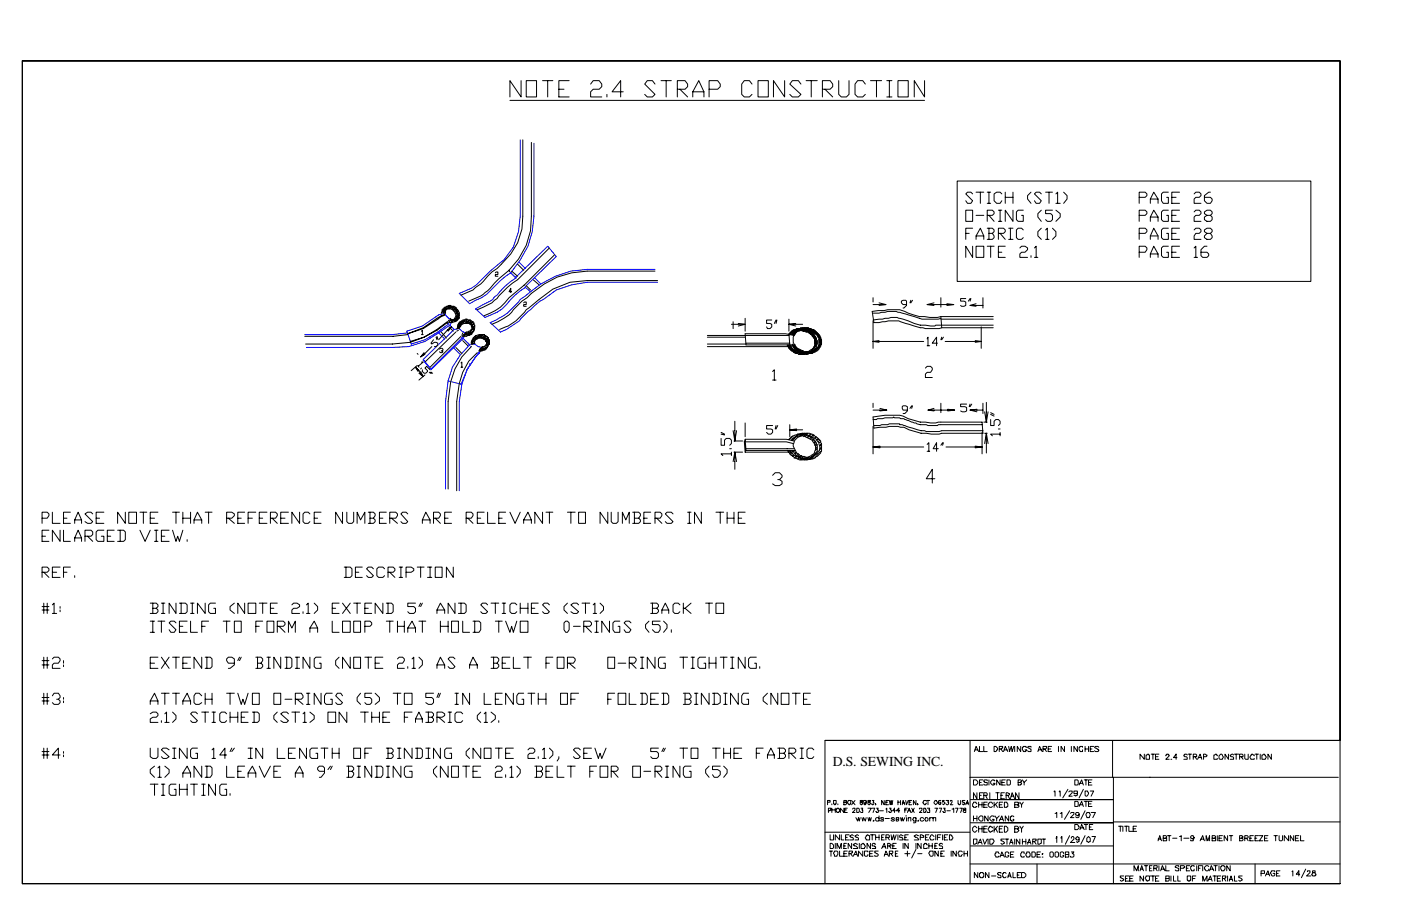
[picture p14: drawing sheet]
<svg xmlns="http://www.w3.org/2000/svg" width="432mm" height="279mm" viewBox="0 0 432 279" stroke-linecap="round" stroke-linejoin="round" font-family="sans-serif">
<defs><g id="words">
<text font-size="4.2" x="256.6" y="236.3">D.S. SEWING INC.</text>
</g></defs>
<g fill="none" stroke="#000" stroke-width=".31">
<path d="M6.9 18.8h406.1v209.5h-158.7v44.2M6.9 18.8v253.7h406.1M6.9 18.8h406.1v253.7M157.2 31h127.8M160.6 24.9v5l-3.4-5v5M162.2 24.9h3.2v5h-3.2zM167.2 24.9h3.2M168.8 24.9v5M172.2 27.5h1.6M175.4 24.9h-3.2v5h3.2M182 25.9l.8-1h1.9l.8 1v.8l-.8 .8h-1.9l-.8 .8v1.6h3.5M187.1 29.1v.8"/>
<path d="M192.1 28.3h-3.5l2.7-3.4v5M201.9 25.9l-.8-1h-1.6l-.8 1 3.2 3.2-.8 .8h-1.6l-.8-.8M203.7 24.9h3.2M205.3 24.9v5M208.8 27.5h2.3l.8-.8v-.8l-.8-1h-2.3v5M209.5 27.5l2.4 2.4M213.5 29.9v-1.6l1.9-3.4 1.6 3.4v1.6M213.5 28.3h3.5M218.5 27.5h2.7l.8-.8v-.8l-.8-1h-2.7v5M231.8 25.9l-.8-1h-1.6l-.8 1v3.2l.8 .8h1.6l.8-.8M233.6 24.9h3.2v5h-3.2zM241.8 24.9v5l-3.4-5v5"/>
<path d="M246.9 25.9l-.8-1h-1.9l-.8 1 3.5 3.2-.8 .8h-1.9l-.8-.8M248.4 24.9h3.5M250 24.9v5M253.5 27.5h2.4l.7-.8v-.8l-.7-1h-2.4v5M254.3 27.5l2.3 2.4M258.5 24.9v4.2l.8 .8h1.6l.8-.8v-4.2M266.7 25.9l-.8-1h-1.6l-.8 1v3.2l.8 .8h1.6l.8-.8M268.3 24.9h3.4M270.1 24.9v5M273.3 24.9h1.6M273.3 29.9h1.6M274.1 24.9v5"/>
<path d="M276.8 24.9h3.1v5h-3.1zM285 24.9v5l-3.2-5v5M161.1 43.1v23.6a18.3 18.3 0 0 1-6.6 14.8l-1.3 1.3a21.9 21.9 0 0 0-5 4.8l-2.4 1.8-3.7 1.6M163.8 43.9v22.8a21.7 21.7 0 0 1-6.9 16.6M295 55.8h109v31h-109zM299.8 59.8l-.6-.5h-1l-.5 .5 2.1 2.1-.6 .8h-1l-.5-.8M300.8 59.3h2.4M302.2 59.3v3.4M304.3 59.3h1M304.8 59.3v3.4M308.8 59.8l-.6-.5h-1l-.8 .5v2.1l.8 .8h1l.6-.8M309.8 59.3v3.4"/>
<path d="M312.2 59.3v3.4M317.8 59.3l-1.1 1v1.1l1.1 1.3M320.9 59.8l-.5-.5h-1l-.6 .5 2.1 2.1-.5 .8h-1l-.6-.8M322.3 59.3h2.1M323.3 59.3v3.4M325.4 59.8l.6-.5v3.4M327.8 59.3l1.1 1v1.1l-1.1 1.3M360.1 59.3h-1.6l-.5 .5v2.1l.5 .8h1.6v-1.8h-.5M363.5 59.3h-2.3v3.4h2.3M368 59.8l.6-.5h1l.6 .5v.5l-.6 .6h-1l-.6 .5v1.3h2.2M373.1 59.3h-.6l-1.3 1v1.6l.8 .8h1.1l.5-.8v-.5l-.5-.5h-1.9M169.3 76.5l-9.8 9.8a23.8 23.8 0 0 0-6.3 5.8 13.9 13.9 0 0 1-6.1 3.4"/>
<path d="M170.9 78.6l-9.5 9.5M297.7 64.8h2.1v3.5h-2.1zM297.7 72h1M299.8 70.4h-2.1v3.4M299.8 75.9v3.5l-2.1-3.5v3.5M300.8 75.9h2.4v3.5h-2.4zM300.8 73.8v-1l1.4-2.4 1 2.4v1M300.8 66.4h2.4M300.8 72.8h2.4M304.3 66.4h1.6l.5-.5v-.5l-.5-.6h-1.6v3.5M304.3 70.4h1.6l.5 .5v.5l-.5 .6M304.3 62.7h1"/>
<path d="M304.3 75.9h2.1M304.8 72h1.1l.5 .8v.5l-.5 .5h-1.6M304.8 70.4v3.4M304.8 66.4l1.6 1.9M305.3 75.9v3.5M307.7 72h1.6l.5-.6v-.5l-.5-.5h-1.6v3.4M307.7 64.8h1.1M307.7 68.3h1.1M307.7 77.8h1.1M308.2 64.8v3.5M308.2 72l1.6 1.8M309.8 75.9h-2.1v3.5h2.1"/>
<path d="M309.8 60.9h2.4M310.9 70.4h1.3M310.9 73.8h1.3M311.4 70.4v3.4M312.2 64.8v3.5l-2.4-3.5v3.5M314.3 76.5l.6-.6h1l.8 .6v.5l-.8 .8h-1l-.6 .5v1.1h2.4M315.4 64.8h-1.6l-.5 .6v2.3l.5 .6h1.6v-1.9h-.5M315.4 70.9l-.5-.5h-1.1l-.5 .5v2.4l.5 .5h1.1l.5-.5M317.8 78.8v.6M318.8 76.5l.6-.6v3.5M318.8 79.4h1.1M320.9 64.8l-1 1.1v1l1 1.4"/>
<path d="M320.9 70.4l-1 1v1.4l1 1M322.3 70.9l.5-.5v3.4M322.3 73.8h1M324.4 64.8h-2.1v1.1h1.5l.6 .5v1.3l-.6 .6h-1l-.5-.6M324.4 70.4l1 1v1.4l-1 1M325.4 64.8l1.4 1.1v1l-1.4 1.4M325.4 62.7h1.4M351.1 60.9h1.9l.5-.6v-.5l-.5-.5h-1.9v3.4M351.1 66.4h1.9l.5-.5v-.5l-.5-.6h-1.9v3.5M351.1 72h1.9l.5-.6v-.5l-.5-.5h-1.9v3.4M351.1 77.8h1.9l.5-.8v-.5l-.5-.6h-1.9v3.5M354.5 62.7v-1.3l1.1-2.1 1.3 2.1v1.3"/>
<path d="M354.5 68.3v-1.4l1.1-2.1 1.3 2.1v1.4M354.5 73.8v-1l1.1-2.4 1.3 2.4v1M354.5 79.4v-1.1l1.1-2.4 1.3 2.4v1.1M354.5 61.4h2.4M354.5 66.9h2.4M354.5 72.8h2.4M354.5 78.3h2.4M360.1 64.8h-1.6l-.5 .6v2.3l.5 .6h1.6v-1.9h-.5M360.1 70.4h-1.6l-.5 .5v2.4l.5 .5h1.6v-1.8h-.5M360.1 75.9h-1.6l-.5 .6v2.3l.5 .6h1.6v-1.6h-.5M361.2 60.9h1.3M361.2 66.4h1.3"/>
<path d="M361.2 72h1.3M361.2 77.8h1.3M363.5 64.8h-2.3v3.5h2.3M363.5 70.4h-2.3v3.4h2.3M363.5 75.9h-2.3v3.5h2.3M368 65.4l.6-.6h1l.6 .6v.5l-.6 .5h-1l-.6 .5v1.4h2.2M368 70.9l.6-.5h1l.6 .5v.5l-.6 .6h-1l-.6 .8v1h2.2M368 76.5l.6-.6v3.5M368 79.4h1.1M372 66.4l-.8-.5v-.5l.8-.6h1.1l.5 .6v.5l-.5 .5h-1.1l-.8 .5v.8l.8 .6h1.1l.5-.6v-.8l-.5-.5M372 72l-.8-.6v-.5l.8-.5h1.1l.5 .5v.5l-.5 .6h-1.1l-.8 .8v.5l.8 .5h1.1l.5-.5v-.5l-.5-.8M372 75.9h-.8l-1 1.1v1.8l.5 .6h1.3l.5-.6v-.5l-.5-.5h-1.8"/>
<path d="M136.8 96h.5M136.8 96.3l-.3 .3M137.1 95.8h.2M137.3 96.8l-2.6 1.4-4.3 2.9-4.7 1.8 4.7-1.6 5.6-3.7 1.3-.5M137.3 96.3l-.5 .3v-.6l.8-.8h1.3l.8 .3 .8 1.3v.8l-.5 1.1h-1.4h.8M137.3 94.7l-1 1.3M137.6 94.5l1.3-.3 .3 .3h.8l.5 .2v.3a3.4 3.4 0 0 1 1.1 3.2h-.3l-.5 .8-.6 .2M137.8 99.2l-3.1 2.4-4 2.4-4.2 1.3M137.8 94.5l-1.8 2.1 .3-.3v-.8a3.1 3.1 0 0 1 2.6-1l.3 .2h.5l1.3 1.3v.8l.3 .6-.3 1a3.1 3.1 0 0 1-2.6 1.1l.5-.8M137.8 99.7l.3 .3M138.4 98.7l-.6 .8-3.1 2.4-4 2.1-4.2 1.6-5.6 .5h-26.7M138.6 94.5l-.5 .7"/>
<path d="M138.9 98.2v.2a.66 .66 0 0 0 1.1 0M138.9 94.2l-1.3 1h.2h-.2l-.3 .6v.8M138.9 94.5l-.5 .7M139.4 94.7h.6M139.7 94.5l-1.1 .7M139.7 95l-.3 .5M139.7 94.7l-.5 .5M139.7 98.7l-.8 .8M140 96l.5-.5h.5l-.8 .8M140 95h.5M140.5 99h.3M140.8 96h.5l-.8 .8z"/>
<path d="M140.8 95l-1.1 .8 .3-.6M141 96.6h.6M141 97.9h.6M141 98.4l-.2 .3M141 97.6l-1 1.6M141.3 97.1l-2.1 2.4M141.6 96.8h-.6l-.5 .8M141.6 97.1l-.3 .3h.3M141.6 98.2h-.6l-.8 .8M141.8 99.2l-.8 1.1M142.3 99l-1.3 1.8M142.9 98.7l-1.9 2.6v-.8a3.4 3.4 0 0 1 2.9-2.1l.3 .3h.8a1.38 1.38 0 0 1 1 1.3l.3 .3v.8l-.3 .2v.6l-.7 .8-1.4 .5h-1"/>
<path d="M142.9 99.5l-.6 .2M143.1 98.7l-.5 .8M143.7 98.4l-.6 .8M143.9 98.4l-.2 .8M144.5 99.2l-.8 .5M144.5 98.7l-1.4 1M144.7 98.7l-.5 .5M145 98.7l-.3 .8-.5 .2M145.3 99l-.6 .7M145.5 99.2l-.2 .5M145.8 99.2l-.5 .8h-.3M152.7 84.1l.2-.2h.6v.8h-.8v.5h.8"/>
<path d="M156.9 83.3a37.9 37.9 0 0 0-6.6 6.4 14.2 14.2 0 0 1-5.8 3.2M156.9 83.3l.3 .6M157.7 90h-.8l.5-1.1v1.3M157.7 83.6l1.8 1.6M159.5 81.5l1.9 1.8M161.4 93.4l.3-.3h.5v.8h-.8v.6h.8M161.7 87.8l-4.8 4a13.9 13.9 0 0 1-7.7 5.6M162.2 88.1l1.3 1.3M164.3 86.3l1.9 1.5M201.9 83.6h-20.9a25.8 25.8 0 0 0-18.5 8.2 24.5 24.5 0 0 0-5.6 5.3l-3.4 2.1-1.9 .8M202.7 86.5h-21.7l-5.3 .5-5.3 2.2-8.2 6.3a15.3 15.3 0 0 1-8.2 6.1M226 99.2v2.1"/>
<path d="M227.5 99.7l2.2 .3-2.2 .5M229.7 98.2v3.9M237.9 98.7h-1.6v1h1l.6 .3v.8l-.6 .5h-.8l-.2-.5M239.2 98.7l-.5 1M239.4 98.7l-.2 1M243.2 98.4v3.7M245.3 99.7l-2.1 .3 2.1 .5M269.1 96.6l3.7-.3a7.1 7.1 0 0 1 4.5 0l2.6 .8a17.2 17.2 0 0 0 10.1 1.1M269.1 98.7l4.7-.5a4.2 4.2 0 0 1 3.5 0l6.3 2.1 3.2 .2 3.2-.2M269.1 91.8v1.3M269.1 99v8.4M269.1 93.9h3.9"/>
<path d="M270.9 93.4l2.1 .5-2.1 .3M279.4 93.9h-1.1l-.5-.5v-.5l.5-.3h.8l.3 .3v1.3l-.8 .8h-.3M280.7 92.6l-.2 .8M281.3 92.6l-.6 .8M285.8 93.9h8.2M287.9 93.4l-2.1 .5 2.1 .3M290 97.6l-1.1 .3h-2.4l-1.5-.3a13.9 13.9 0 0 1-6.1-1.6l-1.6-.5h-3.7l-4.8 .5 .5 3.5 3.5-.3a7.8 7.8 0 0 1 6.3 .5l6.1 1.6h4.3l.7-.2M290 91.8v2.9M290 97.6l.2 3.5M290 97.6h16.1M290 98.4h16.1M291.8 93.7l2.2 .2-2.2 .3"/>
<path d="M297.7 92.1h-1.6v.8h1l.6 .2v1.1l-.6 .3h-.8l-.2-.3M299 94.2h3.9M299 92.1l-.6 .8M299.2 92.1l-.2 .8M300.8 93.7l-1.8 .5 1.8 .3M302.9 91.8v3.2M125.7 103.2l-4.5 .5h-27.3M128.1 113.2l1 1.1-1-1.1 .8 1.4M128.6 112.7l-1.9 1.6M128.6 109l.3 .3M128.9 112.7l.2 .5M129.1 114.3l1.3 1.9"/>
<path d="M129.6 114.6l.8 1.6-1.3-1.1M129.9 102.1l.3-.2v1.3M129.9 111.7h.5l-1.5 1.3M129.9 113.5l-.3 .3M129.9 103.2h.5M130.2 114v.6l.5 .5h.5l.6-.5v-.3l-.8-.8 .5-.5 1.1 1M130.7 108.7l-1.1 1.4 1.4-.8M131 115.6l-1.9 1.6M132.3 114.8h.8M132.6 115.1h.7M133.1 106.9l-3.5 3.2M133.6 104.8l-.8 1 .3 .3 .8-.5 1 .2v.6l-.5 .5h-.5"/>
<path d="M134.4 104l.3 .8M134.7 103.7l.2 .8M135.5 107.7l.2-.3h.6l.2 .5-.5 .3M136 102.4l1.6 1.8M136.3 108.2l.2 .3-.2 .2h-.6l-.2-.2M137.8 101.9l1.4-1.1-1.1 1.3M137.8 101.9l-2.6 2.9M138.4 100.8l1.3 1.3M139.2 100.8l-1.4 1.1M140.5 102.4l-9.5 9.3M140.5 107.2l1.8 1.8M141 101.1l-.2 .2"/>
<path d="M141.3 101.9l-.5 .2M141.6 101.3a2.25 2.25 0 0 1 3.4-1.8v.2l.5 .3v1.3l-.8 .8-1 .3-.6 .8-.5 .3M141.8 100.8h-.2l-.3 .5M142.1 111.9l.2-.2v1.5M142.1 100.3l-.3 .2M142.1 103.7l-9.5 9.5M142.1 113.2h.5M142.6 102.7l-.3 .8M142.6 105l1.6 1.6M143.9 102.4l-.5 .8M144.5 102.4l-1.6 1.3M145.3 106.9a22.4 22.4 0 0 0-7.2 16.9v27"/>
<path d="M145.3 102.9l-.8 .6M145.3 100.5h.2M145.5 106.1v-1.1a1.82 1.82 0 0 1 1.3-1.5l.8-.3a2.66 2.66 0 0 1 2.9 1.3l.3 .5a2.3 2.3 0 0 1-2.1 2.7l-.3 .5M145.5 104.8l-.2 .8v.5l.2-.3v.3M145.5 100.5v.6l-.2-.8-.6-.3v-.3h-1.8l-.6 .3-.7 1.1M145.5 106.1l.8-.3-.3 .3M145.5 100l-.2 .3M145.5 100.3l.5-.6-.5 .8M145.8 102.4l-2.1 1.3M146 101.3v.6M146.3 106.1l-.3-.5 .6-1.4h.5l1.1-.5 .2 .3a1.9 1.9 0 0 1 1.9 1.3v.3a1.92 1.92 0 0 1-1.6 1.3l-.3 .3M146.3 105v-.2h.3a2.06 2.06 0 0 1 2.2-.4 2.06 2.06 0 0 1 1.2 2"/>
<path d="M146.3 101.3l-.3 .3v.5a3.5 3.5 0 0 1-3.4 1.6M146.3 105.3l-1 .3M146.3 105l-1 .3M146.3 100.5l-1.6 2.4M146.3 100.3l-2.1 2.9M146.8 103.5l-.5 .2M146.8 104.2l-.5 .8M146.8 104.5l.6-.5-.3 .5M147.1 108.7l-2.6 2.7-1.9 3.4-1 3.5-.8 5.5v27.5M147.9 103.7l-.3 .5M147.9 104l-.5 .2M148.2 103.2l-2.4 1.3"/>
<path d="M148.2 107.7l-.3 .5M148.4 103.7l-.2 .5M148.4 107.7l-.2 .5M148.7 103.2l-3.2 1.8M148.7 106.9l-.5 .5M149 107.7l-.3 .5M149 104l-.3 .2M149.2 103.2l-1 .5-.3 .5M149.2 104.5l.3-.3-.3 .6M149.2 107.7l-.2 .2M149.5 103.5l-1.1 .7M149.5 107.4l-.3 .5"/>
<path d="M149.8 103.7l-.6 .3-.2 .5 1-.8M150 107.4l.3-.5-1.6 .8h-.8M150 104.8l-.2 .5 1-.5M150 104.8l-.2 .2M150 105.8v.3M150 107.2l-.2 .5M150.3 104l-.8 .8M150.3 105.3l-.3 .3M150.5 106.6l-1 1.3-1.9 .3 .3-.5M150.5 104.2l-.7 .3M150.5 104.5l-.5 .3M150.8 105.3l-.8 .5"/>
<path d="M150.8 106.1l-2.9 1.6M150.8 105l-.8 .8M150.8 105.8l-1 .6M218 106.1h11.9M218 103.5h25.2M218 104h11.7M225.4 100h4.3M229.9 105.8h13.5M238.1 114.6l.6-.6v3.2M238.1 117.2h1.1M242.6 106.4l.6 1 .7 .8 1.4 .8 1 .3h2.7l1.6-.8 1-1.3v-.8M242.9 106.4l-.3 .2"/>
<path d="M243.2 100h4.2M243.2 106.4l-.3 .2M243.4 106.4l-.2-3.5 1-1 1.3-.6h2.1l.3 .3h.8l.5 .3 .6 .5a1.32 1.32 0 0 1 1.3 1.3l.5 .5v.6l.3 .2v1.1l-.3 .3M243.4 106.4l-.5 .5h-24.9M243.4 106.6l-.2 .6 .5-.6M243.7 107.2l-.3 .2M243.9 107.4l-.2 .3M243.9 107.2l-.5 .5M244.2 103.2v-.3a3.9 3.9 0 0 1 2.4-1.6l.3-.2h2.1l.8 .2a4.2 4.2 0 0 1 2.9 2.4l.5 1.1v1.3M244.2 106.1v.5l1.9 1.9 1.3 .5h2.9l.5-.3 1.6-1 .8-1.6M244.2 107.7l-.3 .2M244.2 107.4l-.5 .5"/>
<path d="M244.5 106.4l-1.3 1M244.5 107.7l-.6 .5M244.7 103.2v.3l-2.6-.6h-12.4l.2 3.5h15.1l-.5 .5 .2-.5M244.7 101.6l-1.3 1.3M244.7 107.2l.6-.3-.6 .5M245 107.9l-.5 .6 .2-.6-.5 .3M245 106.6l-.5 .6M245.3 102.7l.5-.6 2.6-.5 2.4 .8 .3 .5 .5 .3a3.4 3.4 0 0 1 .8 2.9 2.25 2.25 0 0 1-1.6 1.8 4.2 4.2 0 0 1-4.4 0 4.2 4.2 0 0 1-1.9-3.9zM245.3 101.6l-1.6 1.6 1.6-1.1 1-.2 2.1 .5a2.56 2.56 0 0 1 2.4 1.8l.3 .3v2.1a4.3 4.3 0 0 1-7.4 0l-.3-.2M245.3 107.7l.5-.3-.3 .5 .6-.2-.3 .5 .5-.5M245.3 107.2l-.3 .2M245.3 108.2l-.6 .5"/>
<path d="M245.5 101.3l-1 1.4M245.5 102.1l.8-.8-2.1 1.9M245.5 108.2l-.5 .5M245.5 107.2l-.5 .5M246.1 101.3l-1.9 1.9M246.6 107.9l-1.1 1.1 .3-.5-.5 .5M246.6 108.7l-.5 .6M246.6 109.3l.8-.6-.5 .6M246.9 101.3l-.8 .6M246.9 101.1l-2.4 2.4M246.9 107.9l-1.1 1.1M247.1 108.2l-.5 .3"/>
<path d="M247.4 101.1l-.8 .8 .8-.6M247.4 108.2l-1.1 1.1M247.6 101.3l-.5 .6 .8-.6M247.6 108.2l-.5 .5M247.6 101.1l-.7 .8M247.9 108.7l-.8 .6M247.9 108.5l-.5 .5M247.9 101.1l-.5 .8M248.2 108.7l-.8 .6M248.2 101.1l-.8 .5M248.2 108.5l-.6 .5 .8-.5M248.4 101.1l-.5 .5"/>
<path d="M248.4 108.7l-.8 .6M248.7 101.1l-1.1 1M248.7 108.5l-.8 .8M249 101.1l-1.1 1M249 101.9l-.6 .2M249.2 101.1l-1 1M249.2 108.5l-.8 .5M249.5 101.3l-1.1 1.1M249.5 102.7l.5-.3-.5 .5M249.5 108.2l-1.1 1.1M249.5 108.5l-.8 .5M249.8 101.9l.5-.3-1.1 1.1 .3-.6"/>
<path d="M249.8 102.9l.5-.2-.5 .5M249.8 101.3l-1.1 1.1M249.8 108.5l-.8 .5M250 101.3l-1 1.1M250 103.2l.6-.3-.3 .6 .5-.3-.5 .5M250.6 103.7l.5-.2-.5 .5M250.6 101.6l-.6 .5M250.8 101.6l-.5 .5M250.8 101.9l-.2 .5 .5-.5M250.8 102.4l.6-.3-.6 .6M251.1 102.7l.5-.3-.2 .5 .5-.2-.3 .5 .5-.3-.2 .6 .5-.3-.5 .5M251.1 107.9l-1.1 1.1"/>
<path d="M251.4 103.7l-.6 .5M251.4 104l-.3 .5M251.4 107.4l-1.6 1.6M251.6 104.2l-.5 .6M251.6 104.5l-.5 .5M251.6 106.6l-2.4 2.4M251.6 104.8l-.5 .5M251.6 106.4l-2.6 2.9M251.9 105l-.8 .6M251.9 105.6l-.8 .5M251.9 105.8l-.8 .8M251.9 106.1l-1.1 .8"/>
<path d="M251.9 105.3l-.8 .5M252.7 103.5l-.6 .5M252.7 103.7l-.3 .5M252.7 107.2l-1.3 1.3M252.9 104.2l-.5 .6M252.9 104l-.5 .5M252.9 104.5l-.5 .5M253.2 105.6l-.8 .8M253.2 105.3l-.8 .5M253.2 104.8l-.8 .5M253.2 105.8l-1.1 .8M253.2 106.1l-2.9 2.9"/>
<path d="M253.2 105l-.8 .6M269.1 105.3h15.6M270.9 105l-1.8 .3 1.8 .3M285.2 113.5l.6-.5h1l.5 .5v.5l-.5 .8h-1l-.6 .6v1h2.1M285.8 104.5l.2-.5v2.6M285.8 106.6h.7M288.9 105.8h-1.6l1.4-1.8v2.6M290.2 101.1h15.9M290.2 100.3h15.9M290.2 104l-.2 .8M290.8 104l-.6 .8M291.3 105.3h11.1"/>
<path d="M300.6 105l1.8 .3-1.8 .3M302.4 100.8v6.6M222.2 135.2v2.1h1.1v-1.6l.5-.5h1.1l.5 .5v1.1l-.5 .5M222.2 133.9l1.1 .2M222.2 133.3l1.1 .6M224.9 138.4h.5M225.4 140h-3.2l.6 .5M225.4 139.4v1.1M226 132.8l.5 3.2 .5-3.2M226.2 139.4h2.7M226.2 136h2.7M226.5 129.9v6.1"/>
<path d="M226.5 139.4v5.3M229.7 136h-.3l.3 3.4h13.5l.5-.2M229.7 130.4v4.3M229.9 136.3h12.5l2.1 .5M229.9 138.4h14.8M238.1 131.2h-1.8v1.1h1.3l.5 .3v.7l-.5 .6h-.8l-.5-.6M239.2 131.2l-.3 1.1M239.7 131.2l-.5 1.1M243.2 135.5l.7-.8 1.9-.8h2.4a6.9 6.9 0 0 1 3.4 2.6l.3 .8a3.9 3.9 0 0 1-1.6 4l-1.3 .5h-2.7l-1.3-.5-.8-.8h-.3l-1-1.6M243.4 132.6h4M243.4 131v3.7M243.9 135.7l.3-.5 2.1-.8h1.3l2.7 1.3a4.6 4.6 0 0 1 1.1 2.9l-.3 .6a1.38 1.38 0 0 1-1.1 1.3 4 4 0 0 1-5.8-.8l-.5-.3-.3-.5-.5 .3"/>
<path d="M243.9 139.4l-.5 .6M244.2 135.7a5.2 5.2 0 0 1 6.1-1.8l1.6 1 1 1.1v.5l.3 .3v2.4l-1.3 1.6-1.3 .8h-3l-.7-.3-.6-.5h-.5l-1.6-1.9M244.2 139.7l-.5 .5M244.5 134.4l-1.1 1.1M244.7 136l-2.3-.5h-12.7l.2 3.4h15.1l-.5 .5M244.7 138.9l-1 .5M245 135.7a4.3 4.3 0 0 1 6.9 .3l.5 .5 .3 1.1a3.1 3.1 0 0 1-.8 2.4l-2.1 1h-1.4l-1.8-.5-1.1-.8-1-2.1zM245.3 139.4l-.3 .6 .5-.3M245.5 132.3l-2.1 .3 2.1 .2M245.8 133.9l-1.1 1.3M246.1 133.9l-1.6 1.8M246.1 140l-.6 .5"/>
<path d="M246.3 133.9l-.8 .8M247.4 133.6l-1.1 1.1M247.6 133.9l-.7 .5M247.9 133.6l-.8 .8M248.2 134.1l-.6 .6M248.7 133.6l-.8 .5M248.7 134.1l-.5 .6M249 133.6l-.6 .5M249.8 133.9l-1.1 1M250 133.9l-1 1M250.3 134.9l-.5 .6M250.6 134.1l-1.1 1.1"/>
<path d="M250.6 135.5l-.3 .2M250.8 134.1l-.2 .6M250.8 135.5l-.2 .5M251.4 140l-1.1 1M251.4 134.7l-.3 .2M251.4 136l-.6 .5M251.4 136.3l-.3 .5M251.6 134.7l-.2 .5M251.6 136.8l-.5 .5M251.9 138.4l-.5 .5M251.9 137.8l-.5 .6M251.9 139.2l-2.4 2.4"/>
<path d="M251.9 137.1l-.5 .5M252.1 135.2l-.5 .5M252.4 135.5l-.5 .2M252.7 135.7l-.6 .6M252.9 136.3l-.5 .2M252.9 139.2l-1.8 2.1M253.2 137.1l-.5 .5M253.2 138.1l-.8 .8M253.2 136.8l-.5 .5M253.2 137.8l-.5 .6M269.1 128.6l3.7-.5h4.5l2.6 1 3.7 1.1 3.2 .2h1.6l.8-.2h13.5l.2 3.4h-12.7l-.7 .3h-2.4l-3.2-.3-3.7-1-1.6-.8-1.8-.3h-2.7l-4.8 .5zM269.1 129.4l3.7-.5h2.4l.2-.3 .3 .3 2.9 .2 1.1 .5a13.9 13.9 0 0 0 5.8 1.4l.5 .2h2.9l.3-.2h13.5"/>
<path d="M269.1 137.8h15.6M269.1 124.4v1.3M269.1 131.5v8.5M269.1 126.5h4.2M269.3 131.2l4.3-.2 .5-.3h3.2v.3h.8a25.5 25.5 0 0 0 6.9 1.8l.5 .3h4l.7-.3h12.7M271.2 137.6l-2.1 .2 2.1 .3M271.2 125.9l2.1 .6-2.1 .2M279.7 126.5h-1.4l-.2-.6v-.5l.2-.3h.8l.6 .3v1.3l-.8 .8h-.6M281 125.1l-.5 .8M281.3 125.1l-.3 .8M285.8 137.1l.5-.6v2.7M285.8 139.2h.7"/>
<path d="M286 126.5h8.2M287.9 125.9l-1.9 .6 1.9 .2M289.2 138.4h-1.6l1.1-1.9v2.7M290 124.4v2.9M290.5 136.5l-.5 .8M290.8 136.5l-.3 .8M291.6 137.8h11.1M292.1 126.2l2.1 .3-2.1 .2M297.9 124.6h-1.8v.8h1.3l.5 .3v1l-.5 .3h-.8l-.5-.3M299 126.5h3.9M299 124.6l-.3 .8M299.5 124.6l-.5 .8"/>
<path d="M300.6 137.6l2.1 .2-2.1 .3M301.1 126.2l-2.1 .3 2.1 .5M302.7 133.3v6.7M302.9 124.4v3.1M303.2 130.2h1.1M303.5 127l.5 3.2 .5-3.2M303.5 136.8l.5-3.2 .5 3.2M303.5 133.6h.8M304 124.1v6.1M304 133.6v6.1M305.3 129.4v1.8h1.1v-1.3l.5-.5h.8l.5 .5v.8l-.5 .5M305.3 127.8l1.1 .5"/>
<path d="M305.3 127.3l1.1 .5M307.7 132.3h.5M308.2 133.9h-2.9l.6 .5M308.2 133.3v1.1M13 159.8h1.6l.5-.8v-.5l-.5-.5h-1.6v3.4M16.1 158v3.4h2.4M19.6 159.8h1M21.7 158h-2.1v3.4h2.1M28.6 158.5l-.6-.5h-1l-.8 .5 2.4 2.4-.6 .5h-1l-.8-.5M29.6 159.8h1.1M32 158h-2.4v3.4h2.4M38.6 158v3.4l-2.4-3.4v3.4"/>
<path d="M39.7 158h2.4v3.4h-2.4zM43.1 158h2.1M44.2 158v3.4M46.3 159.8h1.3M48.7 158h-2.4v3.4h2.4M53.2 158h2.1M54.2 158v3.4M56.4 159.8h2.3M56.4 158v3.4M58.7 158v3.4M63.2 158h2.2M64.3 158v3.4"/>
<path d="M69.8 159.8h1.6l.8-.8v-.5l-.8-.5h-1.6v3.4M70.4 159.8l1.8 1.6M73.3 159.8h1M75.4 158h-2.1v3.4h2.1M76.5 159.8h1.3M78.8 158h-2.3v3.4M79.9 159.8h1.1M82.3 158h-2.4v3.4h2.4M83.3 159.8h1.6l.6-.8v-.5l-.6-.5h-1.6v3.4M83.9 159.8l1.6 1.6M86.5 159.8h1.3M88.9 158h-2.4v3.4h2.4"/>
<path d="M92.3 158v3.4l-2.3-3.4v3.4M95.5 158.5l-.5-.5h-1.1l-.5 .5v2.4l.5 .5h1.1l.5-.5M96.8 159.8h1.1M99 158h-2.2v3.4h2.2M105.6 158v3.4l-2.1-3.4v3.4M106.9 158v2.9l.5 .5h1.1l.5-.5v-2.9M113.5 158h1.6l.5 .5v.5l-.5 .8M114 159.8h1.1l.5 .5v.6l-.5 .5h-1.6M114 158v3.4M116.9 159.8h1.1M119.1 158h-2.2v3.4h2.2M120.1 159.8h1.9l.5-.8v-.5l-.5-.5h-1.9v3.4"/>
<path d="M120.6 159.8l1.9 1.6M125.7 158.5l-.6-.5h-1l-.5 .5 2.1 2.4-.6 .5h-1l-.5-.5M133.6 159.8h1.6l.5-.8v-.5l-.5-.5h-1.6v3.4M134.1 159.8l1.6 1.6M137.1 159.8h1M139.2 158h-2.1v3.4h2.1M143.7 159.8h1.6l.5-.8v-.5l-.5-.5h-1.6v3.4M144.2 159.8l1.6 1.6M147.1 159.8h1.1M149.2 158h-2.1v3.4h2.1M150.3 158v3.4h2.4M153.7 159.8h1.1"/>
<path d="M155.8 158h-2.1v3.4h2.1M157.2 158l1.6 3.4 1.5-3.4M167.2 158v3.4l-2.4-3.4v3.4M168.3 158h2.1M169.3 158v3.4M174.9 158h2.4M175.9 158v3.4M178.3 158h2.1v3.4h-2.1zM187.3 158v3.4l-2.4-3.4v3.4M188.4 158v2.9l.5 .5h1.1l.5-.5v-2.9M195 158h1.8l.6 .5v.5l-.6 .8M195.5 159.8h1.3l.6 .5v.6l-.6 .5h-1.8"/>
<path d="M195.5 158v3.4M198.4 159.8h1.1M200.6 158h-2.2v3.4h2.2M201.9 159.8h1.6l.5-.8v-.5l-.5-.5h-1.6v3.4M202.4 159.8l1.6 1.6M207.4 158.5l-.5-.5h-1.3l-.5 .5 2.3 2.4-.5 .5h-1.3l-.5-.5M211.9 158h1.1M212.5 158v3.4M216.2 158v3.4l-2.2-3.4v3.4M220.7 158h2.3M222 158v3.4M224.1 159.8h2.1"/>
<path d="M224.1 158v3.4M226 142.3l.5-2.9 .5 2.9M226.2 158v3.4M227.5 159.8h1.1M229.7 158h-2.2v3.4h2.2M238.1 146.6l.8-.8h1.3l.8 .8v.5l-.8 .8h-.5M240.2 147.9l.8 .5v.8l-.8 .6h-1.3l-.8-.6M244.5 140.2l-.3 .6M244.7 140.5l-.2 .3M245.3 140.8l-.6 .5M245.5 140.8l-.2 .5M246.3 140.2l-.5 .6"/>
<path d="M246.9 140.5l-1.1 1.1M247.1 140.5l-1 1.1M247.4 141.3l-.8 .5M247.6 140.8l-.5 .5M247.6 141.3l-.5 .5M248.2 141l-.6 .6M248.7 141l-.5 .6M248.7 141.3l-.8 .5M249.2 141l-.8 .8M250.8 140.5l-.8 1.1M288.1 147.6h-2.6l1.8-2.9v4.3M13 176.5h1.6l.5-.6v-.5l-.5-.5h-1.6v3.2"/>
<path d="M13 165.4h1M13.5 176.5l1.6 1.6M15.1 163.5h-2.1v3.5h2.1M16.1 176.5h1.4M18.5 163.5v3.5l-2.4-3.5v3.5M18.5 174.9h-2.4v3.2h2.4M19.6 163.5v3.5h2.1M19.6 176.5h1M21.7 174.9h-2.1v3.2M23 161.4v-1.1l1.1-2.3 1 2.3v1.1M23 167v-1.1l1.1-2.4 1 2.4v1.1M23 160.3h2.1"/>
<path d="M23 165.9h2.1M23 177.5v.6M26.2 165.4h1.8l.6-.6v-.8l-.6-.5h-1.8v3.5M27 165.4l1.6 1.6M32 163.5h-1.8l-.6 .5v2.4l.6 .6h1.8v-1.6h-.8M33.1 165.4h1M35.2 163.5h-2.1v3.5h2.1M36.2 163.5h1.9l.5 .5v2.4l-.5 .6h-1.9M37 163.5v3.5M43.1 163.5l1.6 3.5 1.6-3.5M47.6 167h1.1M47.6 163.5h1.1"/>
<path d="M48.2 163.5v3.5M49.7 165.4h1.1M52.1 163.5h-2.4v3.5h2.4M53.2 163.5l1 3.5 .6-1.6 .5 1.6 1.1-3.5M57.7 166.4v.6M59.8 161.4v-1.1l1.1-2.3 1.3 2.3v1.1M59.8 160.3h2.4M106.1 174.9h1.8l.6 .5v2.1l-.6 .6h-1.8M106.6 174.9v3.2M109.5 176.5h1.1M110.1 161.4v-3.4l1 2.3 1.3-2.3v3.4M111.7 174.9h-2.2v3.2h2.2"/>
<path d="M115.1 175.4l-.5-.5h-1.1l-.5 .5 2.1 2.1-.5 .6h-1.1l-.5-.6M118.5 175.4l-.5-.5h-1.3l-.5 .5v2.1l.5 .6h1.3l.5-.6M119.6 176.5h1.6l.5-.6v-.5l-.5-.5h-1.6v3.2M120.1 176.5l1.6 1.6M123 178.1h1.1M123 174.9h1.1M123.6 174.9v3.2M125.1 176.5h1.6l.8-.6v-.5l-.8-.5h-1.6v3.2M128.6 174.9h2.1M129.6 174.9v3.2M130.2 161.4v-1.1l1-2.3 1.4 2.3v1.1M130.2 160.3h2.4"/>
<path d="M131.8 178.1h1.3M131.8 174.9h1.3M132.6 174.9v3.2M134.1 174.9h2.2v3.2h-2.2zM139.7 174.9v3.2l-2.1-3.2v3.2M161.4 161.4v-1.1l1.3-2.3 1.1 2.3v1.1M161.4 160.3h2.4M191.8 161.4v-3.4l1.1 2.3 1-2.3v3.4M211.9 161.4h1.1M13 188.1h2.1M13 187.1h2.1M13.5 186v3.2"/>
<path d="M14.6 186v3.2M16.1 186.5l.6-.5v3.2M16.1 189.2h1.4M18.5 187.1v.5M18.5 188.1v.5M46.3 186h1.9l.5 .5v.6l-.5 .5M46.3 191.6h1.3M46.3 195h1.3M47.1 187.6h1.1l.5 .5v.5l-.5 .6h-1.9M47.1 186v3.2M47.1 191.6v3.4M48.7 191.6h2.1"/>
<path d="M49.7 189.2h1.1M49.7 186h1.1M49.7 191.6v3.4M50.3 186v3.2M54.2 186v3.2l-2.1-3.2v3.2M54.2 192.1l-.5-.5h-1l-.6 .5 2.1 2.1-.5 .8h-1l-.6-.8M55.3 186h1.8l.6 .5v2.1l-.6 .6h-1.8M55.3 193.1h1.1M55.8 186v3.2M57.7 191.6h-2.4v3.4h2.4M58.7 191.6v3.4h2.2M58.7 189.2h1.1"/>
<path d="M58.7 186h1.1M59.3 186v3.2M62.2 193.1h1M63.2 186v3.2l-2.3-3.2v3.2M64.3 191.6h-2.1v3.4M66.4 186h-1.6l-.5 .5v2.1l.5 .6h1.6v-1.6h-.5M68.8 191.6h2.1M69.8 191.6v3.4M72.2 191.6h2.1v3.4h-2.1zM72.2 186l-1.3 1.1v1l1.3 1.1M75.4 186v3.2l-2.1-3.2v3.2M76.5 186h2.3v3.2h-2.3z"/>
<path d="M78.8 193.1h1.1M79.9 186h2.4M81 191.6h-2.2v3.4M81 186v3.2M82.3 191.6h2.1v3.4h-2.1zM83.3 187.6h1.1M85.5 186h-2.2v3.2h2.2M85.5 193.1h1.8l.5-.5v-.5l-.5-.5h-1.8v3.4M86 193.1l1.8 1.9M88.9 195v-3.4l1.1 2.1 1-2.1v3.4M90 186.5l.5-.5h1l.8 .5v.6l-.8 .5h-1l-.5 .5v1.1h2.3M93.4 188.6v.6"/>
<path d="M94.5 186.5l.5-.5v3.2M94.5 189.2h1M95.5 195v-1.3l1.3-2.1 1.1 2.1v1.3M95.5 193.7h2.4M96.8 186l1.1 1.1v1l-1.1 1.1M102.4 191.6v3.4h2.1M102.4 187.6h1.1M104.5 186h-2.1v3.2h2.1M105.6 191.6h2.3v3.4h-2.3zM105.6 186l2.3 3.2M107.9 186l-2.3 3.2M109 191.6h2.1v3.4h-2.1z"/>
<path d="M109 186h2.1M110.1 186v3.2M112.4 193.1h1.6l.6-.5v-.5l-.6-.5h-1.6v3.4M112.4 187.6h1.1M114.6 186h-2.2v3.2h2.2M118 186v3.2l-2.4-3.2v3.2M119.1 186h1.5l.6 .5v2.1l-.6 .6h-1.5M119.1 191.6h2.1M119.6 186v3.2M120.1 191.6v3.4M122.5 193.1h2.1M122.5 191.6v3.4"/>
<path d="M124.6 191.6v3.4M125.7 195v-1.3l1.3-2.1 1.1 2.1v1.3M125.7 193.7h2.4M128.1 186h-2.4v1.1h1.8l.6 .5v1l-.6 .6h-1.3l-.5-.6M129.1 191.6h2.1M129.6 186l-.5 1.1M130.2 186l-.6 1.1M130.2 191.6v3.4M134.7 189.2v-1.1l1-2.1 1.4 2.1v1.1M134.7 188.1h2.4M135.7 193.1h2.4M135.7 191.6v3.4"/>
<path d="M138.1 191.6v3.4M139.2 191.6h2.1v3.4h-2.1zM140.2 186v3.2l-2.1-3.2v3.2M141.3 186h1.8l.6 .5v2.1l-.6 .6h-1.8M142.1 186v3.2M142.6 191.6v3.4h2.1M145.8 191.6h1.8l.6 .5v2.1l-.6 .8h-1.8M146.3 191.6v3.4M150.3 186.5l-.5-.5h-1.1l-.5 .5 2.1 2.1-.5 .6h-1.1l-.5-.6M151.3 186h2.4M152.7 186v3.2M152.7 191.6h2.1"/>
<path d="M153.7 191.6v3.4M154.8 189.2h1M154.8 186h1M155.3 186v3.2M155.8 191.6l1.4 3.4 .5-1.9 .5 1.9 1.1-3.4M159.3 186.5l-.5-.5h-1.1l-.5 .5v2.1l.5 .6h1.1l.5-.6M160.3 191.6h2.4v3.4h-2.4zM160.3 187.6h2.4M160.3 186v3.2M162.7 186v3.2M163.8 187.6h1M165.9 186h-2.1v3.2h2.1"/>
<path d="M169.3 186.5l-.5-.5h-1.1l-.5 .5 2.1 2.1-.5 .6h-1.1l-.5-.6M173.8 192.1l.6-.5h.5l.5 .5v2.1l-.5 .8h-.5l-.6-.8zM174.9 186l-1.1 1.1v1l1.1 1.1M176.7 193.1h2.2M178.3 186.5l-.5-.5h-1.1l-.8 .5 2.4 2.1-.5 .6h-1.1l-.8-.6M179.4 186h2.4M179.9 193.1h1.9l.5-.5v-.5l-.5-.5h-1.9v3.4M180.4 186v3.2M180.4 193.1l1.9 1.9M182.8 186.5l.6-.5v3.2M182.8 189.2h1.1M183.4 191.6h1"/>
<path d="M183.4 195h1M183.9 191.6v3.4M184.9 186l1.1 1.1v1l-1.1 1.1M187.9 191.6v3.4l-2.4-3.4v3.4M191 191.6h-1.6l-.5 .5v2.1l.5 .8h1.6v-1.9h-.5M194.5 192.1l-.6-.5h-1l-.5 .5 2.1 2.1-.6 .8h-1l-.5-.8M200 191.6l-1 1v1.1l1 1.3M200.6 186h1.8l.5 .5v.6l-.5 .5M201.1 187.6h1.3l.5 .5v.5l-.5 .6h-1.8M201.1 186v3.2M203.5 191.6h-2.4v1h1.8l.6 .5v1.1l-.6 .8h-1l-.8-.8M204 189.2v-1.1l1.1-2.1 1 2.1v1.1"/>
<path d="M204 188.1h2.1M204.5 191.6l1.1 1v1.1l-1.1 1.3M206.9 194.2v.8M209.5 186.5l-.5-.5h-1l-.6 .5v2.1l.6 .6h1l.5-.6M210.6 186v3.2M211.1 187.6l1.9 1.6M213 186l-1.9 1.6h-.5M217.5 186h2.1M218.5 186v3.2M220.7 186h2.3v3.2h-2.3zM13 205.1h2.1M13 203.7h2.1"/>
<path d="M13 216.2h2.1M13 215.1h2.1M13.5 202.7v3.4M13.5 213.8v3.4M14.6 202.7v3.4M14.6 213.8v3.4M16.1 203.2l.6-.5h1.3l.5 .5v.5l-.5 .8h-1.3l-.6 .6v1h2.4M16.1 214.6l.6-.8h1.3l.5 .8v.5l-.5 .5h-.5M18 215.6l.5 .6v.5l-.5 .5h-1.3l-.6-.5M19.6 203.7v.8M19.6 205.1v.5M19.6 215.1v.5"/>
<path d="M19.6 216.2v.5M46.3 217.2v-1l1.3-2.4 1.1 2.4v1M46.3 204.5h1.3M46.3 216.2h2.4M48.7 202.7h-2.4v3.4h2.4M49.7 202.7l2.4 3.4M49.7 213.8h2.4M50.8 213.8v3.4M52.1 202.7l-2.4 3.4M53.2 219.6l1 1.1v1l-1 1.1M53.2 202.7h2.1M53.2 213.8h2.1"/>
<path d="M54.2 202.7v3.4M54.2 213.8v3.4M56.4 217.2v-1l1.3-2.4 1 2.4v1M56.4 204.5h1.3M56.4 216.2h2.3M58.7 202.7h-2.3v3.4h2.3M62.2 202.7v3.4l-2.4-3.4v3.4M62.2 214.6l-.8-.8h-1.1l-.5 .8v2.1l.5 .5h1.1l.8-.5M62.2 219.6h2.1M63.2 202.7h1.6l.6 .5v2.4l-.6 .5h-1.6M63.2 213.8v3.4M63.2 219.6v3.2"/>
<path d="M63.2 215.6h2.2M63.8 202.7v3.4M65.4 213.8v3.4M65.4 219.6h1M65.9 219.6v3.2M69.8 213.8h2.4M70.9 213.8v3.4M70.9 219.6v3.2M72.2 204.5h-1.8l-.6-.8v-.5l.6-.5h1l.8 .5v1.9l-1.3 1h-.5M73.3 213.8l1 3.4 .6-1.6 .5 1.6 1.1-3.4M73.3 219.6v3.2M73.8 202.7l-.5 1"/>
<path d="M74.3 202.7l-.5 1M76.5 219.6h-2.2v3.2h2.2M77.8 213.8h2.1v3.4h-2.1zM77.8 219.6h1.6l.5 .5v2.1l-.5 .6h-1.6M78.3 219.6v3.2M78.8 202.7h1.6l.6 .5v.5l-.6 .8M79.4 204.5h1l.6 .6v.5l-.6 .5h-1.6M79.4 202.7v3.4M82.3 206.1h1M82.3 202.7h1M82.8 202.7v3.4M84.4 213.8h2.1v3.4h-2.1z"/>
<path d="M85.5 219.6l-1.1 1.1v1l1.1 1.1M86.5 202.7v3.4l-2.1-3.4v3.4M87.8 202.7h1.6l.6 .5v2.4l-.6 .5h-1.6M87.8 215.6h2.2M88.4 202.7v3.4M90 219.6h2.3M91 215.6h1.9l.5-.5v-.5l-.5-.8h-1.9v3.4M91 206.1h1.3M91 202.7h1.3M91 219.6v3.2M91.5 202.7v3.4M91.5 215.6l1.9 1.6"/>
<path d="M94.5 213.8h1M94.5 217.2h1M95 213.8v3.4M95.5 202.7v3.4l-2.1-3.4v3.4M95.5 219.6l1.3 1.1v1l-1.3 1.1M99 202.7h-1.6l-.6 .5v2.4l.6 .5h1.6v-1.6h-.6M99 213.8v3.4l-2.2-3.4v3.4M101.1 219.6h2.4v3.2h-2.4zM102.4 213.8h-1.9l-.5 .8v2.1l.5 .5h1.9v-1.6h-.5M104.5 202.7l-1 1v1.4l1 1M105.6 214.6l-.6-.8h-1l-.5 .8 2.1 2.1-.6 .5h-1l-.5-.5M106.9 219.6v3.2l-2.4-3.2v3.2"/>
<path d="M107.9 202.7v3.4l-2.3-3.4v3.4M109 202.7h2.1v3.4h-2.1zM111.1 213.8l-1 1.3v1.1l1 1M111.1 219.6h2.4M112.4 202.7h2.2M112.4 219.6v3.2M113.5 202.7v3.4M114.6 213.8h-2.2v1.3h1.6l.6 .5v1.1l-.6 .5h-1l-.6-.5M114.6 219.6v3.2M115.6 213.8l1.3 1.3v1.1l-1.3 1M115.6 204.5h1.3M116.9 219.6v3.2"/>
<path d="M118 202.7h-2.4v3.4h2.4M120.1 219.6h-2.1v3.2h2.1M121.2 213.8h2.4M122.5 203.2l.5-.5h1.1l.5 .5v.5l-.5 .8h-1.1l-.5 .6v1h2.1M122.5 213.8v3.4M124.6 213.8h2.4v3.4h-2.4zM125.7 205.6v.5M127 203.2l.5-.5v3.4M127 219.6h-2.4v3.2M127 206.1h1.1M129.1 202.7l1.1 1v1.4l-1.1 1M131.2 219.6h1.9l.5 .5v.6l-.5 .5"/>
<path d="M132 219.6v3.2M133.6 213.8h-2.4v1.3h1.9l.5 .5v1.1l-.5 .5h-1.1l-.8-.5M134.7 206.1v-1l1-2.4 1.4 2.4v1M134.7 205.1h2.4M135.2 213.8l-.5 1.3M135.7 213.8l-.5 1.3M138.1 219.6h1.1M138.6 219.6v3.2M140.2 203.2l-.5-.5h-1.1l-.5 .5 2.1 2.4-.5 .5h-1.1l-.5-.5M140.2 213.8h1.1M140.2 217.2h1.1M140.8 213.8v3.4"/>
<path d="M144.7 206.1v-1l1.1-2.4 1.3 2.4v1M144.7 213.8v3.4l-2.1-3.4v3.4M144.7 205.1h2.4M148.2 219.6l-1.1 1.1v1l1.1 1.1M149.2 213.8v3.4h2.1M151.3 202.7h1.9l.5 .5v.5l-.5 .8M151.3 219.6l1.4 1.1v1l-1.4 1.1M152.1 204.5h1.1l.5 .6v.5l-.5 .5h-1.9M152.1 202.7v3.4M152.7 215.6h1M154.8 213.8h-2.1v3.4h2.1M154.8 204.5h1"/>
<path d="M157.2 202.7h-2.4v3.4h2.4M158.2 202.7v3.4h2.1M158.2 213.8v3.4l-2.4-3.4v3.4M161.4 213.8h-1.6l-.5 .8v2.1l.5 .5h1.6v-1.6h-.5M161.4 202.7h2.4M162.7 202.7v3.4M162.7 213.8h2.1M163.8 213.8v3.4M165.9 215.6h2.4M165.9 213.8v3.4M168.3 204.5h1M168.3 213.8v3.4"/>
<path d="M170.4 202.7h-2.1v3.4M171.7 202.7h2.1v3.4h-2.1zM172.8 213.8h2.1v3.4h-2.1zM174.9 204.5h1.8l.6-.8v-.5l-.6-.5h-1.8v3.4M175.4 204.5l1.9 1.6M175.9 215.6h1.4M178.3 213.8h-2.4v3.4M187.3 202.7h2.1v3.4h-2.1zM187.3 215.6h1.1M189.4 213.8h-2.1v3.4M190.5 213.8h2.4v3.4h-2.4zM190.5 204.5h2.4"/>
<path d="M193.9 204.5h1.6l.6-.8v-.5l-.6-.5h-1.6v3.4M193.9 213.8v3.4h2.2M194.5 204.5l1.6 1.6M197.4 213.8h1.6l.5 .8v2.1l-.5 .5h-1.6M197.4 206.1h1M197.4 202.7h1M197.9 202.7v3.4M197.9 213.8v3.4M200.6 215.6h1.3M201.9 202.7v3.4l-2.4-3.4v3.4M202.9 213.8h-2.3v3.4h2.3M204 213.8h1.6l.5 .8v2.1l-.5 .5h-1.6"/>
<path d="M204.5 213.8v3.4M205.1 202.7h-1.6l-.6 .5v2.4l.6 .5h1.6v-1.6h-.6M209.5 202.7h2.4M210.6 213.8h1.9l.5 .8v.5l-.5 .5M210.6 202.7v3.4M211.1 215.6h1.4l.5 .6v.5l-.5 .5h-1.9M211.1 213.8v3.4M213 206.1h1M213 202.7h1M213.5 202.7v3.4M214 213.8h1.1M214 217.2h1.1"/>
<path d="M214.6 213.8v3.4M217.5 202.7h-1.9l-.5 .5v2.4l.5 .5h1.9v-1.6h-.5M218.5 213.8v3.4l-2.3-3.4v3.4M218.5 202.7v3.4M218.5 204.5h2.2M219.6 213.8h1.6l.8 .8v2.1l-.8 .5h-1.6M220.1 213.8v3.4M220.7 202.7v3.4M222 202.7h2.1M223 202.7v3.4M223 213.8h1.1M223 217.2h1.1"/>
<path d="M223.6 213.8v3.4M225.2 206.1h1M225.2 202.7h1M225.7 202.7v3.4M227.5 213.8v3.4l-2.3-3.4v3.4M229.7 202.7v3.4l-2.2-3.4v3.4M230.7 213.8h-1.6l-.5 .8v2.1l.5 .5h1.6v-1.6h-.5M233.1 202.7h-1.9l-.5 .5v2.4l.5 .5h1.9v-1.6h-.5M234.2 205.6v.5M236.5 213.8l-1.3 1.3v1.1l1.3 1M239.7 213.8v3.4l-2.1-3.4v3.4M240.8 213.8h2.4v3.4h-2.4z"/>
<path d="M244.2 213.8h2.4M245.3 213.8v3.4M247.6 215.6h1.1M249.8 213.8h-2.2v3.4h2.2M13 232.8h2.1M13 231.8h2.1M13.5 230.7v3.2M14.6 230.7v3.2M18.5 232.8h-2.4l1.9-2.1v3.2M19.6 231.8v.5M19.6 232.8v.6M46.3 220.1l.8-.5h1.1l.5 .5v.6l-.5 .5h-1.1l-.8 .5v1.1h2.4"/>
<path d="M46.3 230.7v2.7l.8 .5h1.1l.5-.5v-2.7M47.6 236.3l-1.3 1v1.1l1.3 1.3M48.7 236.8l.5-.5v3.4M48.7 239.7h1M49.7 222.2v.6M50.8 220.1l.5-.5v3.2M50.8 236.3l1.3 1v1.1l-1.3 1.3M50.8 222.8h1.3M52.1 231.2l-.8-.5h-1l-.6 .5 2.4 2.2-.8 .5h-1l-.6-.5M53.2 230.7h1M53.2 233.9h1M53.7 230.7v3.2"/>
<path d="M56.4 239.7v-1.3l1.3-2.1 1 2.1v1.3M56.4 238.4h2.3M57.7 230.7v3.2l-2.4-3.2v3.2M60.9 220.1l-.6-.5h-1l-.6 .5 2.2 2.1-.6 .6h-1l-.6-.6M60.9 230.7h-1.6l-.6 .5v2.2l.6 .5h1.6v-1.6h-.6M62.2 236.3v3.4l-2.4-3.4v3.4M63.2 236.3h1.6l.6 .5v2.1l-.6 .8h-1.6M63.8 236.3v3.4M65.4 231.2l.5-.5v3.2M65.4 222.8h1M65.4 233.9h1M69.8 220.1l-.5-.5h-1l-.6 .5v2.1l.6 .6h1l.5-.6"/>
<path d="M69.8 232.8h-2.1l1.6-2.1v3.2M69.8 236.3v3.4h2.4M70.9 221.2h2.4M71.4 230.7l-.5 1.1M72.2 230.7l-.8 1.1M73.3 237.9h1M74.3 221.2h1.1M75.4 236.3h-2.1v3.4h2.1M76.5 239.7v-1.3l1.3-2.1 1 2.1v1.3M76.5 230.7h1.3M76.5 233.9h1.3M76.5 238.4h2.3"/>
<path d="M77.3 230.7v3.2M79.9 236.3l1.6 3.4 1.8-3.4M81 230.7v3.2l-2.2-3.2v3.2M84.4 237.9h1.1M85.5 230.7v3.2h2.3M86.5 236.3h-2.1v3.4h2.1M88.9 220.1l-.5-.5h-1.1l-.8 .5 2.4 2.1-.5 .6h-1.1l-.8-.6M88.9 232.3h1.1M91 230.7h-2.1v3.2h2.1M91 239.7v-1.3l1.3-2.1 1.1 2.1v1.3M91 238.4h2.4M93.4 220.1l.5-.5v3.2"/>
<path d="M93.4 222.8h1.1M94.5 230.7v3.2l-2.2-3.2v3.2M97.9 230.7h-1.9l-.5 .5v2.2l.5 .5h1.9v-1.6h-.5M99 230.7h2.1M100 237.9h-1.6l-.5-.6v-.5l.5-.5h1.1l.5 .5v1.6l-1 1.3h-.6M100 230.7v3.2M101.9 236.3l-.8 1M102.4 232.3h2.1M102.4 230.7v3.2M102.4 236.3l-.5 1M104.5 230.7v3.2M106.9 236.3h1.6l.5 .5v.5l-.5 .6"/>
<path d="M107.4 237.9h1.1l.5 .5v.5l-.5 .8h-1.6M107.4 236.3v3.4M109 230.7h2.1v3.2h-2.1zM110.1 239.7h1M110.1 236.3h1M110.6 236.3v3.4M112.4 232.3h1.1M114.6 230.7h-2.2v3.2M114.6 236.3v3.4l-2.2-3.4v3.4M114.6 221.2h2.3M115.6 236.3h1.9l.5 .5v2.1l-.5 .8h-1.9M116.2 236.3v3.4"/>
<path d="M118 221.2h1.1M119.1 230.7h1.5l.6 .5v.6l-.6 .5M119.1 239.7h1M119.1 236.3h1M119.6 232.3h1l.6 .5v.6l-.6 .5h-1.5M119.6 230.7v3.2M119.6 236.3v3.4M122.5 230.7h1.1M122.5 233.9h1.1M123 230.7v3.2M123.6 236.3v3.4l-2.4-3.4v3.4M124.6 221.2h1.1"/>
<path d="M127 230.7v3.2l-2.4-3.2v3.2M127 236.3h-1.9l-.5 .5v2.1l.5 .8h1.9v-1.8h-.8M128.1 222.8v-1.1l1-2.1 1.1 2.1v1.1M128.1 230.7h1.5l.6 .5v2.2l-.6 .5h-1.5M128.1 221.7h2.1M128.6 230.7v3.2M131.2 230.7h1.4M131.2 233.9h1.4M132 221.2h1.1l.5 .5v.5l-.5 .6h-1.9M132 230.7v3.2M134.7 221.2h1.6l.8-.5v-.6l-.8-.5h-1.6v3.2M134.7 236.3l-1.1 1v1.1l1.1 1.3"/>
<path d="M135.2 221.2l1.9 1.6M135.7 230.7v3.2l-2.1-3.2v3.2M138.1 236.3v3.4l-2.4-3.4v3.4M138.1 222.8h1.1M139.2 236.3h2.1v3.4h-2.1zM139.2 230.7h-1.6l-.5 .5v2.2l.5 .5h1.6v-1.6h-.6M142.6 220.1l-.5-.5h-1.3l-.6 .5v2.1l.6 .6h1.3l.5-.6M142.6 236.3h2.1M143.7 236.3v3.4M144.7 230.7l-1 1.1v1l1 1.1M145.8 237.9h1.3M148.2 230.7v3.2l-2.4-3.2v3.2"/>
<path d="M148.2 236.3h-2.4v3.4h2.4M149.2 230.7h2.1v3.2h-2.1zM149.2 220.1l.6-.5v3.2M149.2 222.8h1.1M152.7 236.8l.5-.5h1.1l.5 .5v.5l-.5 .6h-1.1l-.5 .5v1.3h2.1M152.7 230.7h2.1M153.7 222.2v.6M153.7 230.7v3.2M155.8 232.3h1.4M155.8 238.9v.8M157.2 236.8l.5-.5v3.4M157.2 239.7h1"/>
<path d="M158.2 230.7h-2.4v3.2h2.4M159.3 236.3l1 1v1.1l-1 1.3M162.7 231.2l.5-.5h1.1l.5 .5v.6l-.5 .5h-1.1l-.5 .5v1.1h2.1M164.8 236.3h1.9l.5 .5v.5l-.5 .6M165.4 237.9h1.3l.5 .5v.5l-.5 .8h-1.9M165.4 236.3v3.4M165.9 233.4v.5M167.2 231.2l.5-.5v3.2M167.2 233.9h1.1M168.3 237.9h1M169.3 230.7l1.1 1.1v1l-1.1 1.1M170.4 236.3h-2.1v3.4h2.1"/>
<path d="M171.7 236.3v3.4h2.1M172.2 233.4v.5l-.5 .8M174.9 236.3h2.4M175.9 236.3v3.4M178.9 231.2l-.6-.5h-1l-.6 .5 2.2 2.2-.6 .5h-1l-.6-.5M179.9 232.3h1.1M181.8 237.9h1M182.3 230.7h-2.4v3.2h2.4M183.4 230.7l1 3.2 .5-1.6 .6 1.6 1.3-3.2M183.9 236.3h-2.1v3.4M184.9 236.3h2.4v3.4h-2.4zM188.4 237.9h1.6l.5-.6v-.5l-.5-.5h-1.6v3.4"/>
<path d="M188.9 237.9l1.6 1.8M195 236.3h2.4v3.4h-2.4zM198.4 237.9h2.2M201.9 237.9h1.6l.5-.6v-.5l-.5-.5h-1.6v3.4M202.4 237.9l1.6 1.8M202.9 230.7h-2.3v1.1h1.8l.5 .5v1.1l-.5 .5h-1.3l-.5-.5M204.5 230.7l-.5 1.1M205.1 230.7l-.6 1.1M205.1 239.7h1M205.1 236.3h1M205.6 236.3v3.4M209.5 236.3v3.4l-2.1-3.4v3.4"/>
<path d="M209.5 230.7h2.4M210.6 230.7v3.2M213 230.7h2.1v3.2h-2.1zM213 236.3h-1.9l-.5 .5v2.1l.5 .8h1.9v-1.8h-.5M218.5 236.3l-1 1v1.1l1 1.3M219.6 230.7h2.4M220.7 230.7v3.2M222 236.3h-2.4v1h1.6l.8 .6v1l-.8 .8h-1.1l-.5-.8M223 236.3l1.1 1v1.1l-1.1 1.3M223 230.7v3.2M223 232.3h2.2M225.2 230.7v3.2"/>
<path d="M226.2 232.3h1.3M228.6 230.7h-2.4v3.2h2.4M233.1 232.3h1.1M235.2 230.7h-2.1v3.2M236.5 233.9v-1.1l1.1-2.1 1.1 2.1v1.1M236.5 232.8h2.2M239.7 230.7h1.9l.5 .5v.6l-.5 .5M240.2 232.3h1.4l.5 .5v.6l-.5 .5h-1.9M240.2 230.7v3.2M243.2 232.3h1.5l.6-.5v-.6l-.6-.5h-1.5v3.2M243.7 232.3l1.6 1.6M246.6 230.7h1"/>
<path d="M246.6 233.9h1M247.1 230.7v3.2M250.8 231.2l-.5-.5h-1.1l-.5 .5v2.2l.5 .5h1.1l.5-.5M254.3 228.3h158.7M299 239.7h44.2M299 228.3v44.2M300.3 231.8l.5-1.6 .8 1.6M300.6 231.2h.8M301.9 230.2v1.6h1M303.2 230.2v1.6h1.1M306.4 230.2h.5l.5 .5v.5h-.2l-.3 .6h-.5zM308 231l1-.3v-.5h-1v1.6"/>
<path d="M308.5 231l.5 .8M309.3 231.8l.5-1.6 .8 1.6M309.6 231.2h.8M310.9 230.2l.2 1.6 .6-1.6 .2 1.6 .6-1.6M312.7 230.2v1.6M314.6 230.2v1.6l-1.1-1.6v1.6M316.4 230.5h-.2v-.3h-.8v.3h-.3v.7l.3 .6h.8l.2-.6h-.5M317.8 230.5v-.3h-.8l-.3 .3 1.1 .5v.8h-.8l-.3-.3M319.9 231.8l.5-1.6 .8 1.6M320.1 231.2h.8M321.5 231h.8l.2-.3v-.5h-1v1.6M322 231l.5 .8"/>
<path d="M323.1 231h.7M324.1 230.2h-1v1.6h1M326.2 230.2v1.6M328.1 230.2v1.6l-1.1-1.6v1.6M330.2 230.2v1.6M332.1 230.2v1.6l-1.1-1.6v1.6M333.6 230.5v-.3h-.8v.3h-.2v.7l.2 .6h.8v-.6M334.4 231h1.1M334.4 230.2v1.6M335.5 230.2v1.6M336 231h.5M337.1 230.2h-1.1v1.6h1.1"/>
<path d="M338.7 230.5l-.3-.3h-.8l-.3 .3 1.1 .5 .3 .5-.3 .3h-.8l-.3-.3M342.9 228.3v11.4M352.7 232.6v1.6l-1.3-1.6v1.6M353.2 232.8l.5-.2 .6 .2v1.4h-1.1zM354.3 239.7h58.2M354.5 239.7h-11.3v32.8M354.8 232.6h1.1M355.3 232.6v1.6M356.1 233.4h.8M357.2 232.6h-1.1v1.6h1.1M359.3 233.1l.3-.5h.5l.3 .5-1.1 1.1h1.1M360.9 234.2h.3z"/>
<path d="M362.7 233.6h-1l.8-1v1.6M365.9 232.8l-.2-.2h-.6v.2h-.2l.2 .6h.6l.2 .2v.6h-1M366.2 232.6h1M366.7 232.6v1.6M367.8 233.4h1v-.6l-.2-.2h-.8v1.6M368.3 233.4l.5 .8M369.1 234.2l.8-1.6 .5 1.6M369.4 233.6h.8M370.9 233.4h.8l.3-.6-1.1-.2v1.6M375.2 233.1l-.3-.5-.8 .2v1.4h1.1v-.3M376.2 232.6l.6 .2 .2 .6-.2 .8h-.8l-.3-.3v-.8zM378.6 232.6v1.6l-1-1.6v1.6"/>
<path d="M380.2 232.8l-.3-.2-.8 .2 .3 .6h.5l.3 .2v.6h-1.1M380.5 232.6h1.3M381 232.6v1.6M382.1 233.4h1v-.6l-.2-.2h-.8v1.6M382.6 233.4l.5 .8M383.6 232.6v1.3l.3 .3h.8v-1.6M386.6 233.1v-.3l-.8-.2-.6 .8 .3 .8h1.1v-.3M386.8 232.6h1.1M387.3 232.6v1.6M388.4 232.6v1.6M388.9 232.8l.6-.2 .5 .2 .3 .6-.3 .8h-1.1zM391.8 232.6v1.6l-1-1.6v1.6"/>
<path d="M46.3 241.8h2.4M47.6 241.8v3.5M49.7 241.8h1.1M49.7 245.3h1.1M50.3 241.8v3.5M54.2 241.8h-1.5l-.6 .6v2.3l.6 .6h1.5v-1.9h-.5M55.3 241.8v3.5M55.3 243.4h2.4M57.7 241.8v3.5M58.7 241.8h2.2M59.8 241.8v3.5M62.2 241.8h1"/>
<path d="M62.2 245.3h1M62.7 241.8v3.5M66.4 241.8v3.5l-2.1-3.5v3.5M69.8 241.8h-1.5l-.6 .6v2.3l.6 .6h1.5v-1.9h-.5M70.9 244.7v.6M254.3 256.6h44.7M255.1 247.4h.8v-.5h-.8v1.3M255.3 250h.6v-.2h.2v-.6h-.8v1.4M255.9 257.4v1.6h1v-1.6M256.4 247.9v.3zM256.4 249.2v1.4M256.4 249.8h1"/>
<path d="M256.9 246.9h.8v1h-.3v.3l-.5-.3zM257.4 249.2v1.4M257.7 249.5h.3v-.3h.5v.3h.3v.8h-.3v.3h-.5v-.3h-.3zM258.2 247.9v.3zM258.8 257.4v1.6l-1.4-1.6v1.6M259.3 257.4v1.6h.8M260.1 249.2v1.4l-1.1-1.4v1.4M260.1 247.4h.8v-.5h-.8v1.3h.5l.3-.3v-.5h-.3M260.3 249.8h.6M260.6 258.2h.5M261.1 249.2h-.8v1.4h.8M261.4 246.9h.8v1a.56 .56 0 0 1-.8 0 .56 .56 0 0 1 0-.8z"/>
<path d="M261.7 257.4h-1.1v1.6h1.1M262.5 246.9l1 1.3M262.7 249.5l.3-.3h.5v.6l-.8 .8h.8M263 257.7l-.3-.3-.8 .3 .3 .5h.5l.3 .3v.5h-1.1M263.5 246.9l-1 1.3M263.8 252.1l.5 1.1 .3-1.1 .2 1.1 .3-1.1M264.1 249.2h.5l.2 .3v.8l-.2 .3h-.5zM264.6 257.7l-.3-.3-.8 .3 .3 .5h.5l.3 .3v.5h-1.1M265.1 246.9l.3 .5 .5 .2-.3 .6-.5-.3v-.5h.5l.3-.5zM265.4 249.2h.5l-.3 .6h.3v.8h-.5l-.3-.3M265.6 252.1l.3 1.1 .3-1.1 .5 1.1 .3-1.1M267 257.7h.2v-.3l.8 .3v1.3h-1l-.3-.5z"/>
<path d="M267 247.1v.3l-.6 .2-.2-.2v-.5h.8v1h-.3v.3l-.5-.3M267.5 246.9v.2l.8 .5-.3 .6-.5-.3v-.5h.5l.3-.5zM267.5 249.2h1.1l-.8 1.4M267.5 252.1l.3 1.1 .2-1.1 .3 1.1 .3-1.1M268.3 257.4h1.3M268.8 249.2h.8l-.5 1.4M268.8 246.9h.5l-.2 .5h.2v.5l-.2 .3-.5-.3M268.8 257.4v1.6M269.1 253.2l.2-.3v.3zM269.9 247.9v.3M269.9 258.2h1M269.9 257.4v1.6"/>
<path d="M270.1 249.2h.6l-.3 .6 .5 .2-.2 .6h-.6v-.3h-.2M270.9 252.4l-.2-.3h-.6l-.2 .3v.5l.2 .3h.6l.2-.3M270.9 251.6v1.6M270.9 257.4v1.6M271.2 250h1.1M271.7 258.2h.6M272.3 252.4v-.3h-.8l.2 .6h.6v.5h-.8v-.3M272.5 257.4h-.8v1.6h.8M272.5 246.9v1.3l-.8-1.3v1.3M272.8 252.4h1.3M273 258.2h1.1v-.5l-.3-.3h-.8v1.6M273 249.5l.3-.3v1.4"/>
<path d="M273 247.4h.6M273.6 258.2l.5 .8M273.8 246.9h-.8v1.3h.8M274.1 249.2h.5l-.2 .6 .5 .2-.3 .6h-.5v-.3h-.3M274.1 246.9l.3 1.3 .2-1.3 .3 1.3 .3-1.3M274.6 257.4l.3 1.6 .5-1.6 .3 1.6 .5-1.6M275.7 252.4l-.3-.3h-.5l-.3 .3 1.1 .5-.3 .3h-.5l-.3-.3M276 250h-.8l.5-.8v1.4M276.2 252.7h.8v-.6h-.8v1.1h.6l.2-.3M276.8 246.9v1.3M276.8 257.4v1.6M276.8 247.4h.7"/>
<path d="M277.3 250h-1.1l.8-.8v1.4M277.5 252.1l.3 1.1 .3-1.1 .2 1.1 .6-1.1M277.5 246.9v1.3M278.1 248.2l.2-1.3 .6 1.3M278.1 247.6h.8M278.3 257.7l-.5-.3-.5 .3v.5h.8l.2 .6v.2h-1M278.9 258.2h.5M278.9 249.8h.5M279.1 251.6h.3zM279.1 246.9l.3 1.3 .5-1.3M279.4 252.1v1.1M279.7 249.2h-.8v1.4"/>
<path d="M279.7 250.6l.5-1.4 .5 1.4M279.9 257.4h-1v1.6h1M279.9 252.4l.3-.3h.5v1.1M279.9 250h.6M279.9 252.1v1.1M280.2 247.4h.5M281 246.9h-.8v1.3h.8M281 249.2l.8 1.4M281.8 249.2l-.8 1.4M282.3 246.9v1.3l-.8-1.3v1.3M282.3 252.1v1.4l-.3 .2h-.5M282.3 252.4l-.3-.3h-.5l-.2 .6 .2 .5h.5l.3-.3"/>
<path d="M282.8 253.2l.3-.3v.3zM282.8 247.9v.3M283.1 257.7l-.5-.3-.8 .3 .2 .5h.6l.5 .6v.2h-1.3M283.4 249.5v-.3h.8v.6l-.8 .8h.8M283.6 258.2h1.1v-.5l-1.1-.3v1.6M284.7 249.2h.5l.3 .6-.3 .8h-.5zM284.7 252.4l-.3-.3h-.5l-.3 .3v.5l.3 .3h.5l.3-.3M285.2 252.1h.6l.2 .3v.5l-.2 .3h-.6l-.2-.5zM285.2 258.2h.6M285.5 247.1v-.2h-.8v.2a.56 .56 0 0 0 0 .8 .56 .56 0 0 0 .8 0v-.3M285.8 249.2h.7l-.2 .6h.2v.8h-.7v-.3M285.8 246.9h.7"/>
<path d="M286 246.9v1.3M286.3 257.4h-1.1v1.6h1.1M286.5 252.4l.3-.3h.5l.3 .3v.8M286.5 252.1v1.1M287.6 252.4v-.3h.8v1.1M287.9 258l-.8-.6-.6 .8 .3 .8h.8l.3-.2M288.1 246.9h.6l.2 .5-.5 .8-.5-.6zM288.1 249.2h.8l-.5 1.4M288.4 257.4v1.6M288.9 258.2h.8M289.5 249.2h.7l-.5 1.4M290 257.4h-1.1v1.6"/>
<path d="M290 246.9h-.5l-.3 .2v.8l.5 .3v-.3h.3v-.5h-.8v.2M290.5 257.4v1.6M290.8 249.2h.5l-.3 .6h.3v.8h-.5v-.3h-.3M291 246.9h-.5v.5l.3-.3 .5 .5-.5 .6-.3-.3M291 258.2h.6M291.6 246.9h.8l-.3 .5h.3v.5l-.3 .3-.5-.3M291.8 250h1.1M292.1 257.4h-1.1v1.6h1.1M292.6 257.4h.6l.5 .8-.3 .8h-.8zM292.9 247.1v-.2h.5v.5l-.5 .8h.8M293.4 249.5l.6-.3v1.4M294.5 249.2h.8l-.6 1.4"/>
<path d="M295.3 246.9v1h.2v.3l.6-.3v-1M295.8 249.2h.8l-.5 1.4M297.1 249.2l-.2 .3 .2 .3h.6v.8h-.6l-.2-.3 .2-.5h.6v-.6zM297.4 246.9h-.8v.5h.5v.2h.3l-.3 .6-.5-.3M297.7 248.2l.5-1.3 .2 1.3M297.9 247.6h.5M299.2 246.6h44M299.2 253.7h44M300 240.5h.8l.6 .5v.6l-.6 .5h-.8zM300 258.8h1.1v1.3l-1.1 .2zM300 251.6v1.6M300 252.4h1.1"/>
<path d="M301.1 247.9l-.3-.5h-.8l-.2 .5v.8h.2v.3h.8v-.3h.3M301.1 244.5v1.8l-1.1-1.8v1.8M301.1 255.3l-.5-.5-.8 .5v.8l.5 .5 .8-.5M301.1 251.6v1.6M301.6 248.2h1.1M301.6 255.6h1.1M301.6 247.4v1.6M301.6 254.8v1.8M301.6 259.8h.8M301.9 245.3h.5M301.9 241.3h.5M302.2 251.6h.5l.2 .3v1l-.2 .3h-.5l-.6-.5v-.6z"/>
<path d="M302.7 247.4v1.6M302.7 254.8v1.8M302.9 240.5h-1v1.6h1M302.9 244.5h-1v1.8h1M302.9 258.8l.6 1.5 .8-1.5M303.2 245.3h1.1v-.6l-.3-.2h-.8v1.8M303.2 248.2h.8M303.2 255.6h.8M303.7 245.3l.6 1M304.3 240.8v-.3h-.8l-.3 .3 .3 .5h.8v.8h-.8l-.3-.3M304.3 247.4h-1.1v1.6h1.1M304.3 254.8h-1.1v1.8h1.1"/>
<path d="M304.5 251.6v1.6l-1-1.6v1.6M304.5 258.8v1.5M304.8 240.5v1.6M305.1 258.8h1l.3 .8-.5 .7h-.8zM305.1 244.5v1.8M305.9 247.9l-.3-.5h-.5l-.3 .5h-.3v.5l.6 .6h.5l.3-.3M305.9 255.3v-.2l-.8-.3-.6 .8 .6 1 .8-.2v-.3M306.4 251.9l-.3-.3h-.5l-.5 .5v.6l.5 .5h.5l.3-.5h-.5M306.4 247.4v1.6M306.4 254.8v1.8M306.7 240.8h-.3v-.3h-.5l-.6 .5v.6l.6 .5h.5v-.3h.3v-.2h-.6M306.7 251.6l.5 .8v.8"/>
<path d="M306.9 248.2l.5 .8M306.9 244.5h1.1M306.9 255.6l.5 1M307.4 247.4l-1 1M307.4 244.5v1.8M307.4 254.8l-1 1.3M308 253.2l.8-1.6 .5 1.6M308 248.2h.8M308 255.6h.8M308 251.6l-.8 .8M308.2 240.5v1.6l-1-1.6v1.6M308.2 252.7h.8"/>
<path d="M308.5 245.3h.5M308.8 241.3h.8M309 247.4h-1v1.6h1M309 254.8h-1v1.8h1M309.6 247.4h.8l.2 .5v.8h-.2v.3h-.8zM309.6 254.8h.5l.5 .5v.8l-.5 .5h-.5zM309.6 244.5h-1.1v1.8h1.1M309.6 258.8h-1.1v.5l1.1 .5v.3l-.6 .2-.5-.2M309.8 240.5h-1v1.6h1M309.8 258.8h1.1M310.1 245.3h.8l.2-.6-1-.2v1.8M310.4 240.5h.7l.3 .3v1l-.3 .3h-.7z"/>
<path d="M310.4 258.8v1.5M310.6 245.3l.5 1M310.9 251.6v1.6l-1.1-1.6v1.6M311.4 246.3l.5-1.8 .8 1.8M311.4 259.8h.8M311.7 245.5h.8M312.5 251.9l-.3-.3h-.5v.3h-.3v1h.3v.3h.5l.3-.3v-.2h-.3M312.7 248.2h1.1v-.3h.3l-.3-.5h-1.1v1.6h1.1l.3-.3v-.3l-.6-.2M312.7 255.6h1.1l.3-.3-.6-.5h-.8v1.8h.8l.6-.5-.6-.5M312.7 258.8v1.5M313.8 241.3h.8v-.3h.3l-.3-.5h-.8v1.6h.8v-.3h.3v-.2l-.6-.3M314.1 244.5v1.8l-1.1-1.8v1.8"/>
<path d="M314.3 247.4l.6 .8v.8M314.3 258.8v1.5l-1-1.5v1.5M314.3 254.8l.6 .8v1M315.1 240.5l.5 .8v.8M315.1 258.8v1.5M315.1 259.6h1.1M315.4 247.4l-.5 .8M315.4 254.8l-.5 .8M316.2 258.8v1.5M316.4 240.5l-.8 .8M316.7 259.8h.8M318.3 259.6l1.1-.3v-.5h-1.1v1.5"/>
<path d="M318.8 259.6l.6 .7M319.9 258.8h1v1.3l-1 .2zM321.2 258.8h1.1M321.7 258.8v1.5M324.9 244.2v-.3h.3v1.6M325.2 250.8l.5-.2v1.5M325.4 258.5l.3-.5v1.8M326.5 244.2v-.3h.3v1.6M326.8 250.8l.5-.2v1.5M327 258.5l.3-.5v1.8M329.1 243.4l-1.5 2.7M329.4 244.2l.3-.3h.8v.6l-1.1 1h1.1"/>
<path d="M329.7 250l-1.6 2.7M329.7 257.7l-1.4 2.6M329.9 250.8l.3-.2h.8v.5l-1.1 1h1.1M330.2 258.5l.3-.5 .5 .2v.6l-1.1 1h1.4M331.3 240.5h.8l.2 .3v1l-.2 .3h-.8zM331.3 247.1h.8l.2 .3v1l-.2 .3h-.8zM331.3 254.3h.8l.2 .5h.3v.5l-.5 .6h-.8zM332.1 244.5v.2h-1.1v-.8h1.1v1.4l-.6 .2-.5-.2M332.6 242.1l.8-1.6 .5 1.6M332.6 248.7l.8-1.6 .5 1.6M332.6 251.1v.3l-.5 .2-.6-.2v-.6l.3-.2h.5l.3 .2v1.1l-.3 .2h-.5l-.3-.2M332.6 258.8l-.3 .2h-.5v-.2h-.3l.6-.8 .5 .2v1.4l-.5 .2-.3-.2"/>
<path d="M332.8 255.9l.6-1.6 .8 1.6M332.8 241.6h.8M332.8 248.2h.8M333.1 255.3h.8M333.9 243.4l-1.3 2.7M334.2 240.5h1M334.2 247.1h1M334.2 254.3h1M334.4 243.9h.8l.3 .6-.5 1-.6-.2zM334.4 250l-1.3 2.7M334.4 257.7l-1.3 2.6M334.7 240.5v1.6"/>
<path d="M334.7 247.1v1.6M334.7 254.3v1.6M335 250.6h.8l.2 .5-.2 1h-.8l-.3-.7zM335 258.5l.5-.5 .5 .5v1.1l-.5 .2-.5-.2zM335.5 241.3h.8M335.5 247.9h.8M335.8 255.1h.5M336 243.9h1.1l-.8 1.6M336.3 250.6h1.3l-.8 1.5M336.5 240.5h-1v1.6h1M336.5 247.1h-1v1.6h1M336.5 258h1.1l-.8 1.8"/>
<path d="M336.8 254.3h-1v1.6h1M343.2 253.5h69.8M344.8 254.8h1M345.3 254.8v1.6M346.1 254.8v1.6M346.6 254.8h1.1M347.1 254.8v1.6M347.9 254.8v1.6h1.1M349.2 255.6h.8M350.3 254.8h-1.1v1.6h1.1M356.9 259.3l.6-1.6 .5 1.6M356.9 258.8h.8"/>
<path d="M358.5 258.5h.8l.3-.3-.3-.5h-.8v1.6h1.1v-.8h-.6M359.8 257.7h1.1M360.4 257.7v1.6M361.4 258.5h1.3M363.5 258l.6-.3v1.6M364.9 258.5h1.5M368 258.2l-.5 .6-.5-.3v-.5l.2-.3h.6l.2 .8-.2 .8h-.8v-.3M369.9 259.3l.8-1.6 .5 1.6M370.2 258.8h.7M371.7 259.3v-1.6l.6 1.6 .5-1.6v1.6M373.6 258.5h.8l.2-.3-.2-.5h-.8v1.6h1v-.8h-.5M375.2 257.7v1.6"/>
<path d="M375.7 258.5h.8M376.8 257.7h-1.1v1.6h1.1M378.4 257.7v1.6l-1.1-1.6v1.6M378.9 257.7h1M379.4 257.7v1.6M382.1 258.5h.8v-.3h.2l-.2-.5h-.8v1.6h.8l.2-.3v-.2l-.5-.3M383.6 258.5h.8l.3-.5-.3-.3h-.8v1.6M384.2 258.5l.5 .8M385.2 258.5h.6M386.3 257.7h-1.1v1.6h1.1M386.8 258.5h.5M387.9 257.7h-1.1v1.6h1.1"/>
<path d="M388.1 257.7h1.1l-1.1 1.6h1.1M389.7 258.5h.8M390.8 257.7h-1.1v1.6h1.1M392.6 257.7h1.1M393.2 257.7v1.6M394.2 257.7v1.3l.3 .3h.5l.3-.3v-1.3M397.1 257.7v1.6l-1.3-1.6v1.6M398.7 257.7v1.6l-1-1.6v1.6M399.3 258.5h.7M400.3 257.7h-1v1.6h1M400.8 257.7v1.6h1.1M255.6 262.5h1"/>
<path d="M255.9 260.1h.5l.5 .5v.8l-.3 .3h-.7zM256.1 262.5v1.6M257.2 262.5h.8l.2 .2v.8l-.2 .6h-.8v-.6l-.3-.2zM257.4 260.1v1.6M258 261.7v-1.6l.8 1.6 .5-1.6v1.6M258.8 262.5v1.6h1M260.1 260.9h.5M260.1 263.3h.8M260.9 260.1h-.8v1.6h.8M261.1 262.5h-1v1.6h1M261.7 263.3l1-.3v-.5h-1v1.6M262.2 263.3l.5 .8"/>
<path d="M262.5 260.1v1.6l-1.1-1.6v1.6M263 264.1l.8-1.6 .5 1.6M263.3 263.5h.8M264.3 260.3l-.5-.2-.8 .2 .3 .6h.5l.5 .5v.3h-1.3M264.8 260.1v1.6M265.4 260.3l.5-.2 .5 .2 .3 .6-.3 .8h-1zM265.9 262.5v1.6l-1.3-1.6v1.6M267.5 262.7v-.2h-1.1v1.3l.3 .3h.5l.3-.6M268 263.3h.8M268.3 260.1v1.6l-1.1-1.6v1.6M269.1 262.5h-1.1v1.6h1.1M269.9 260.3h-.3v-.2h-.5l-.3 .2v.6h.8v.2h.3v.6h-1.1"/>
<path d="M270.7 262.5h-1.1v.5l1.1 .5-.3 .6h-.8v-.3M271.7 261.7l.8-1.6 .5 1.6M272 261.1h.8M272.5 264.1l.5-1.6 .8 1.6M272.8 263.5h.8M273.6 260.9h1v-.6l-1-.2v1.6M274.1 263.3h.8l.3-.3v-.5h-1.1v1.6M274.1 260.9l.5 .8M274.6 263.3l.6 .8M275.2 260.9h.5M276 263.3h.5M276.2 260.1h-1v1.6h1"/>
<path d="M276.8 262.5h-.8v1.6h.8M278.3 260.1v1.6M278.9 263.3h1.6M279.7 262.5v1.6M279.9 260.1v1.6l-1-1.6v1.6M282.3 260.1v1.6M282.3 261.9l-1.3 2.7M282.8 263.3h1.4M283.9 260.1v1.6l-1.1-1.6v1.6M285.8 260.6l-.3-.5h-.5v.2h-.3v1.4h1.1v-.3M286.3 260.9h1M286.3 260.1v1.6"/>
<path d="M286.5 262.5h1.1v1.3l-.3 .3h-.5l-.3-.3-.2-.5zM287.3 260.1v1.6M288.1 260.9h.6M288.9 260.1h-.8v1.6h.8M289.2 262.5v1.6l-1.1-1.6v1.6M290 263.3h.5M290.5 260.3l-.3-.2h-.5v.2h-.2l.2 .6h.5l.3 .2v.6h-1M291 262.5h-1v1.6h1M293.2 262.5v1.6M294.7 262.5v1.6l-1-1.6v1.6M296.6 262.7l-.3-.2h-.8l-.2 .5 .2 1.1h.8l.3-.6M297.1 263.3h1.1"/>
<path d="M297.1 262.5v1.6M298.2 262.5v1.6M299 266.4h114M299.2 260.9h44M301.4 269.1v1.6l-1.1-1.6v1.6M301.4 260.3l.8-1.5 .5 1.5M301.9 269.3h.3v-.2h.7v.2h.3v1.1h-.3v.3h-.7v-.3h-.3zM304.8 269.1v1.6l-1.1-1.6v1.6M305.6 270.1h1.3M308 263.3l-.3-.6h-.8v.6h-.2l.2 1h.8v-.2h.3M308.2 264.3l.6-1.6 .8 1.6M308.5 269.3v-.2h-.8l-.3 .2 .3 .6h.5l.3 .2v.6h-.8l-.3-.3"/>
<path d="M308.5 263.8h.8M310.1 269.3l-.3-.2h-.5v.2h-.3v1.1h.3v.3h.5l.3-.3M310.6 270.7l.5-1.6 .6 1.6M310.6 270.1h.8M310.9 263.3l-.3-.6h-.5l-.3 .3v1.1l.3 .2h.5l.3-.2v-.3h-.3M311.1 260.3l.6-1.5 .5 1.5M311.4 263.5h.8M312.2 269.1v1.6h.8M312.5 262.7h-1.1v1.6h1.1M313.5 269.9h.6M314.6 269.1h-1.1v1.6h1.1M314.9 269.1h.7l.6 .5v.5l-.6 .6h-.7z"/>
<path d="M315.6 263.3v-.6h-.7l-.3 .6v.8h.3v.2h.7v-.2M316.4 262.7h.8l.3 .6v.8h-.3v.2h-.8l-.2-.5zM316.7 260.3l.5-1.5 .6 1.5M318 262.7h.8l.3 .3v1.1l-.3 .2h-.8zM319.6 266.4v6.1M319.6 263.5h.8M320.7 262.7h-1.1v1.6h1.1M321.2 263.3h.3l-.3 .2zM321.2 264.3h.3zM323.6 263a.66 .66 0 0 1 1 0v1.1l-.2 .2h-.6l-.2-.2zM325.4 262.7h.6l.2 .3v1.1l-.2 .2h-.6l-.2-.2v-1.1zM327.8 263.3l-.2-.6h-.6l-.2 .3v1.1l.2 .2h.6l.2-.2v-.3h-.2"/>
<path d="M328.3 263.5h1.1v-.8h-1.1v1.6h1.1v-.8h-.3M330.2 262.7h.8l-.5 .6 .5 .2v.6l-.3 .2h-.8v-.2M346.3 270.1h-1v.6l1 .5v.3l-.5 .2-.5-.2M346.9 270.9h.5M347.9 270.1h-1v1.6h1M348.2 270.9h.8M349.2 270.1h-1v1.6h1M349.5 268.6v-1.6l.8 1.6 .5-1.6v1.6M351.4 268.6l.5-1.6 .5 1.6M351.6 268h.6M352.4 270.1v1.6l-1-1.6v1.6M352.7 267h1"/>
<path d="M353.2 270.1h1.1v1.4l-.6 .2-.5-.2-.2-.6zM353.2 267v1.6M354.3 267.8h.5M354.5 270.1h1.4M355.1 267h-.8v1.6h.8M355.3 270.1v1.6M355.6 267.8h.8l.3-.3v-.5h-1.1v1.6M356.1 267.8l.6 .8M356.1 270.9h.6M357.2 270.1h-1.1v1.6h1.1M357.2 267v1.6M357.7 268.6l.5-1.6 .8 1.6"/>
<path d="M358 268h.8M359.3 267v1.6h1.1M359.3 270.9h.8l.3-.2v-.6h-1.1v1.6h.8l.3-.2v-.6h-.3M360.9 270.1v1.6M361.7 270.1v1.6h.8M363 270.1v1.6h.8M363.3 267.2v-.2h-.8l-.3 .2v.3l1.1 .3v.8h-.8l-.3-.3M363.8 267.8h1.1l.2-.6-.2-.2h-1.1v1.6M365.7 267.8h.5M365.9 270.1h1.1v1.4h-.3v.2h-.5v-.2h-.3zM366.7 267h-1v1.6h1M367.5 270.9h.8"/>
<path d="M368 267.2v-.2h-.8v.2h-.2v.8l.2 .6h.8v-.6M368.6 270.1h-1.1v1.6M368.8 267v1.6M369.4 267.8h.5M370.4 267h-1v1.6M370.7 271.7v-1.6l.5 1.6 .8-1.6v1.6M370.7 267v1.6M372.3 271.7l.8-1.6 .5 1.6M372.5 267.2l-.2-.2h-.6l-.5 .5v.5h.3l.2 .6h.6l.2-.6M372.5 271.2h.8M372.8 268.6l.5-1.6 .8 1.6M373.1 268h.8"/>
<path d="M373.9 270.1h1M374.1 267h1.1M374.4 270.1v1.6M374.6 267v1.6M375.2 270.9h.8M375.7 267v1.6M376.2 267.2h.3v-.2h.8v.2h.3v.8l-.3 .6h-.8l-.3-.6zM376.2 270.1h-1v1.6h1M376.8 270.9h.8v-.2h.2v-.6h-1v1.6M377.3 270.9l.5 .8M378.4 270.1v1.6M378.9 271.7l.5-1.6 .5 1.6"/>
<path d="M378.9 271.2h.8M379.1 267v1.6l-1-1.6v1.6M380.5 270.1v1.6h.8M382.9 270.1h-1.1v.6l1.1 .5v.3l-.6 .2-.5-.2M386.8 266.4v6.1M388.7 269.3h1v-.7h-1v1.5M390 270.1l.8-1.5 .5 1.5M390.3 269.6h.8M392.9 268.8v-.2h-1.1l-.2 .7 .5 .8h.5l.3-.2v-.6h-.5M393.4 269.3h.6M394.5 268.6h-1.1v1.5h1.1M398.2 268.8l.3-.2v1.5"/>
<path d="M400.6 269.6h-1.1l.8-1v1.5M402.4 268l-1.3 2.7M403 268.8v-.2h.8v.5l-1.1 1h1.3M404.5 268.6v.5h.6l.5 .5-.3 .5h-.8v-.2h-.2l.5-.8h.5v-.5z"/>
</g>
<g fill="none" stroke="#00f" stroke-width=".31">
<path d="M160.3 43.1v23.6l-.5 4.7-1.6 4.8-2.9 4-4.2 3.4-4.3 4.2-1.5 1.1-3.7 1.6 3.1 3.2 3.7-1.9 1.6-1 4.3-4.3 3.1-2.4M164.6 44.2v22.5l-.6 4.7-1.3 4.5-2.4 4.3-2.9 3.9M139.2 99.5l-.6 .8M156.9 83.3v.3M157.4 84.1l1.6 1.6M159 85.7v-.2l9.8-9.6 2.6 3.2-9.5 9.3v.2M159 85.7a33.9 33.9 0 0 0-7.1 6.6l-5.3 2.9 2.9 2.7a13.4 13.4 0 0 0 7.9-5.6l2.9-2.6 1.6-1.1M160.1 81l1.8 1.8M161.9 88.6l1.6 1.4M164.8 85.7l1.9 1.9M166.7 87.6l-3.2 2.4M201.9 83.1h-20.9l-5.1 .5-4.7 1.6-4.5 2.4"/>
<path d="M202.7 87h-21.7l-4.8 .8-4.8 1.6-3.9 2.9-1.1 .6-3.7 3.1-2.6 3-4 2.6-1.8 .8-3.2-2.9 1.8-.8a20.4 20.4 0 0 0 7.4-6.4l3.2-2.3M125.4 102.1l4.8-1.6 5-3.4 2.1-.5 .3 1h.2l.3 .6 .8 .2-.8 1.6-3.2 2.4-3.9 2.4-4.3 1.3zM125.7 102.7l-4.8 .5h-27M130.4 110.9l9.6-9.3 1.6-.3 .7 .8 1.1 .6-.8 .8-.3 .7-9.5 9.6zM135.2 102.7l-4.2 2.6-5.1 1.6-5 .3h-26.4M135.2 102.7l1.9 1.8M138.1 117.5l4.2 1M138.1 117.5l-.8 6.3v27M138.6 100.3l1.4 1.3M138.6 100.3l-3.4 2.4M140 107.4l1.8 1.9M142.6 104.2l2.1 2.2"/>
<path d="M143.1 103.7l-.5 .8-9.8 9.5-2.4-2.9h.3M144.5 105.8v.3M144.7 106.4l1.6-.3 1.1 .8 1 .3-1 1.8M144.7 106.4l-2.9 3.1-2.4 3.7-1.3 4.3M144.7 112.2l.3 .2M145 106.9h.3M147.4 109l-3.2 4.5-2.1 5M147.4 109h.2M147.6 109a20.7 20.7 0 0 0-6 14.8v27.5M148.2 108.2l-.6 .8"/>
</g>
<use href="#words"/>
</svg>
